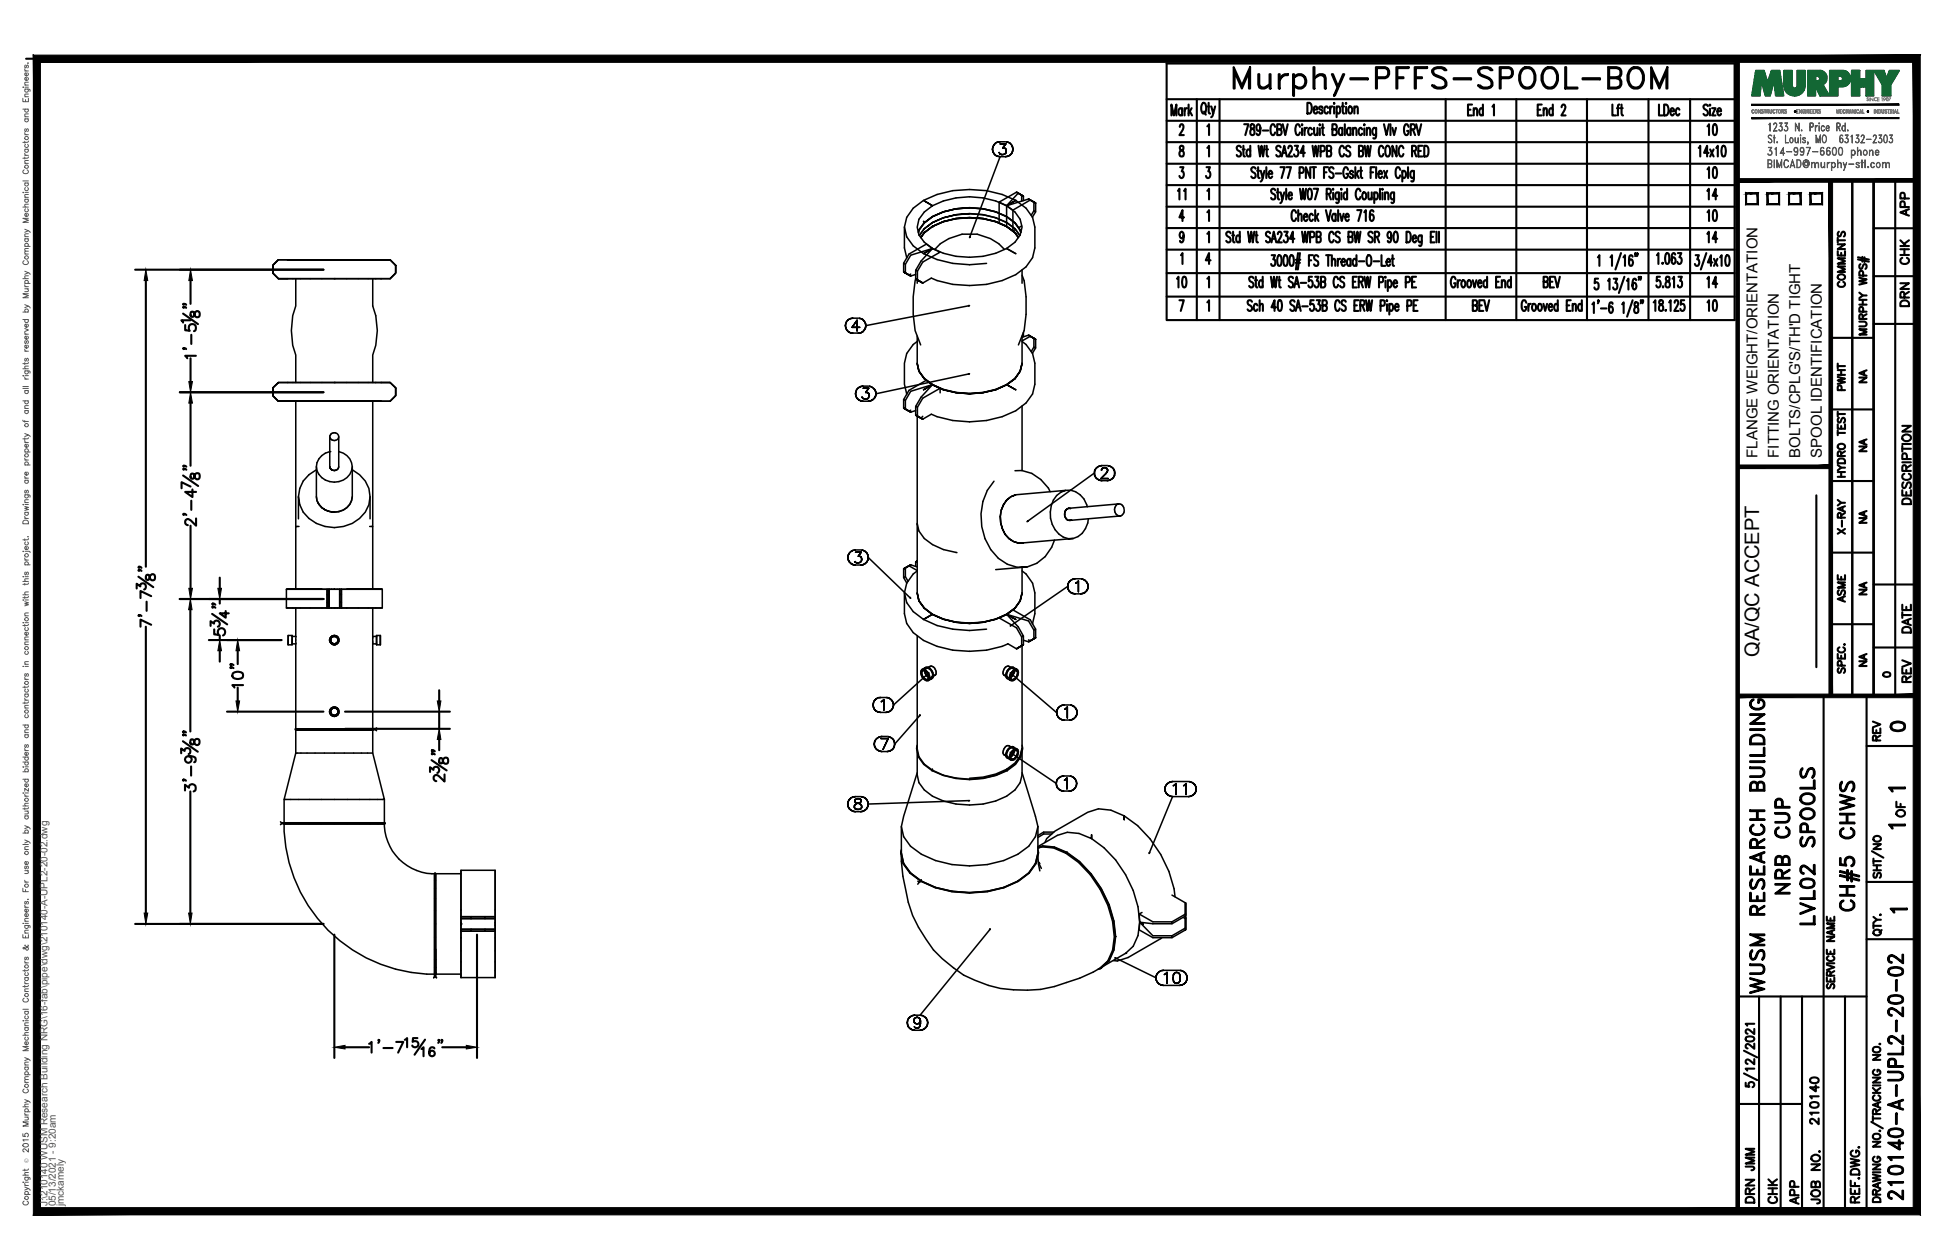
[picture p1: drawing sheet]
<svg xmlns="http://www.w3.org/2000/svg" width="432mm" height="279mm" viewBox="0 0 432 279" stroke-linecap="round" stroke-linejoin="round" font-family="sans-serif">
<defs><g id="words">
<text font-size="10.6" x="272.3" y="22.6">Murphy-PFFS-SPOOL-BOM</text>
<text font-size="7.9" x="413.1" y="203.2" transform="rotate(-90 413.1 203.2)">CH#5 CHWS</text>
<g font-size="6.6">
<text x="397.6" y="199.3" transform="rotate(-90 397.6 199.3)">NRB CUP</text>
<text x="403.2" y="206" transform="rotate(-90 403.2 206)">LVL02 SPOOLS</text>
<text x="391.9" y="221.5" transform="rotate(-90 391.9 221.5)">WUSM RESEARCH BUILDING</text>
<text x="422.6" y="267.1" transform="rotate(-90 422.6 267.1)">210140-A-UPL2-20-02</text>
</g>
<g font-size="5.7">
<text x="377.1" y="45.5">14</text>
<text x="377.1" y="55">14</text>
<text x="377.1" y="64.9">14</text>
</g>
<g font-size="5.3">
<text x="377.1" y="31">10</text>
<text x="377.1" y="40.6">10</text>
<text x="377.1" y="50.1">10</text>
<text x="263.9" y="64.9" transform="rotate(-90 263.9 64.9)">10</text>
<text x="381.4" y="70.2" transform="rotate(-90 381.4 70.2)">10</text>
<text x="417.7" y="163.3">0</text>
<text x="389.8" y="260.7" transform="rotate(-90 389.8 260.7)">JMM</text>
<text x="389.8" y="267.8" transform="rotate(-90 389.8 267.8)">DRN</text>
<text x="399.7" y="268.1" transform="rotate(-90 399.7 268.1)">APP</text>
</g>
<g font-size="4.9">
<text x="424" y="49" transform="rotate(-90 424 49)">APP</text>
<text x="424" y="59.6" transform="rotate(-90 424 59.6)">CHK</text>
<text x="409.9" y="64.9" transform="rotate(-90 409.9 64.9)">COMMENTS</text>
<text x="424" y="69.1" transform="rotate(-90 424 69.1)">DRN</text>
<text x="409.9" y="87.8" transform="rotate(-90 409.9 87.8)">PWHT</text>
<text x="424.4" y="112.9" transform="rotate(-90 424.4 112.9)">DESCRIPTION</text>
<text x="409.9" y="119.6" transform="rotate(-90 409.9 119.6)">X-RAY</text>
<text x="409.9" y="134.8" transform="rotate(-90 409.9 134.8)">ASME</text>
<text x="424.4" y="141.5" transform="rotate(-90 424.4 141.5)">DATE</text>
<text x="424.4" y="152.4" transform="rotate(-90 424.4 152.4)">REV</text>
<text x="417.7" y="165.5" transform="rotate(-90 417.7 165.5)">REV</text>
<text x="423" y="182.4" transform="rotate(-90 423 182.4)">OF</text>
<text x="403.9" y="250.5" transform="rotate(-90 403.9 250.5)">210140</text>
<text x="394.8" y="268.1" transform="rotate(-90 394.8 268.1)">CHK</text>
<text x="404.3" y="268.1" transform="rotate(-90 404.3 268.1)">JOB NO.</text>
</g>
<g font-size="4.4">
<text x="263.5" y="45.5" transform="rotate(-90 263.5 45.5)">11</text>
<text x="414.5" y="86.1" transform="rotate(-90 414.5 86.1)">NA</text>
<text x="414.5" y="101.2" transform="rotate(-90 414.5 101.2)">NA</text>
<text x="414.5" y="117.1" transform="rotate(-90 414.5 117.1)">NA</text>
<text x="414.5" y="133" transform="rotate(-90 414.5 133)">NA</text>
<text x="389.9" y="145.7" transform="rotate(-90 389.9 145.7)">QA/QC ACCEPT</text>
<text x="414.5" y="148.9" transform="rotate(-90 414.5 148.9)">NA</text>
</g>
<text font-size="4" x="416.3" y="151.3">0</text>
<g font-size="3.5">
<text x="417.3" y="176.7">1</text>
<text x="417.3" y="184.9">1</text>
<text x="417.7" y="203.6">1</text>
</g>
<g font-size="3.3">
<text x="389.5" y="101.5" transform="rotate(-90 389.5 101.5)">FLANGE WEIGHT/ORIENTATION</text>
<text x="394.3" y="101.5" transform="rotate(-90 394.3 101.5)">FITTING ORIENTATION</text>
<text x="399.1" y="101.5" transform="rotate(-90 399.1 101.5)">BOLTS/CPLG'S/TH'D TIGHT</text>
<text x="403.8" y="101.5" transform="rotate(-90 403.8 101.5)">SPOOL IDENTIFICATION</text>
</g>
<g font-size="2.2" fill="#545454">
<text x="10.5" y="267.5" transform="rotate(-90 10.5 267.5)">J:\210140 WUSM Research Building NRG\16-fab\pipe\dwg\210140-A-UPL2-20-02.dwg</text>
<text x="12.4" y="267.5" transform="rotate(-90 12.4 267.5)">05/13/2021 - 9:20am</text>
<text x="14.1" y="267.4" transform="rotate(-90 14.1 267.4)">jmckamely</text>
</g>
<text font-size="1.3" fill="#545454" x="6.3" y="257.9" transform="rotate(-90 6.3 257.9)">Ó</text>
</g></defs>
<!-- layer: HP-CWS-PIPE -->
<g fill="none" stroke="#000" stroke-width=".34">
<path d="M220 33.1l.1 .5-.1-.5M220.1 32.6l-.1 .5 .1-.5M220.1 33.6l.2 .5-.2-.5M220.3 32.1l-.2 .5 .2-.5M220.3 34.1l.4 .3-.4-.3M220.7 31.7l-.4 .4 .4-.4M220.7 34.4l.4 .3-.4-.3M221.1 31.5l-.4 .2 .4-.2M221.1 34.7h.6h-.6M221.5 33.8l.2 .3zM221.7 31.4l-.6 .1 .6-.1M221.7 31.9h1.3h-1.3"/>
<path d="M221.7 34.1l.7 .2zM221.7 31.4h1.2M222.3 32.8h.3h-.3M222.6 32.8l.2 .1-.2-.1M222.7 34.1l-.3 .2 .3-.2M222.8 32.9l.2 .1-.2-.1M222.9 34.7h.5h-.5M222.9 34.7h-1.2l-6.7 17.8M223 31.9l-.7 .9 .7-.9M223 33.9l-.3 .2 .3-.2M223 33v.4v-.4M223 33.4v.5z"/>
<path d="M223.4 31.5l-.5-.1 .5 .1M223.4 34.7l.4-.3-.4 .3M223.8 31.7l-.4-.2 .4 .2M223.8 34.4l.4-.3-.4 .3M224.2 32.1l-.4-.4 .4 .4M224.2 34.1l.2-.5-.2 .5M224.4 32.6l-.2-.5 .2 .5M224.4 33.6l.1-.5-.1 .5M224.5 33.1l-.1-.5 .1 .5M61.7 57.6l-1.2 1.2v1.8l1.2 1.2-1.2-1.2v-1.8l1.2-1.2h2zM63.8 57.6h-.1h.1M64.9 57.6h-1.1h1.1"/>
<path d="M66.6 57.6h-1.7h1.7M68.8 57.6h-2.2h2.2M71.4 57.6h-2.6h2.6M74.1 57.6h-2.7h2.7M76.9 57.6h-2.8h2.8M79.4 57.6h-2.5h2.5M81.6 57.6h-2.2h2.2M83.3 57.6h-1.7h1.7M84.4 57.6h-1.1h1.1M84.5 57.6h-.1h.1M86.5 57.6h-2h2M86.5 57.6l1.2 1.2v1.8l-1.2 1.2 1.2-1.2v-1.8z"/>
<path d="M200.3 58.4l.4 .2M200.5 50.4l.5 2.1 1.4 2a18.4 18.4 0 0 0 12.5 4.2l3.8-.3M201 57.2l-.5-2.2v-4.6l.5-2.2 1.4-2a18.2 18.2 0 0 1 12.5-4.2 18.2 18.2 0 0 1 12.5 4.2l1.5 2 .5 2.2v4.6l-.5 2.1-1.5 2.1a18.2 18.2 0 0 1-12.5 4.1l-3.7-.2-3.5-.9-1.3-.5-1.9 1.1-.3-.3M203 59.9v1.9l1.2 .7M203.7 51l-.1 .5M203.8 52.2l1-1.5 1.9-1.4-1.8 1.4-1.1 1.5M204.1 52.6l.8-1-.8 1M204.7 49.1l.3 .2M204.8 49.4l1.9-1.4-1.8 1.4M204.9 51.6l1.8-1.4-1.8 1.4M204.9 49.4l-1.2 1.6-.1 .5M206.7 48l2.4-1-2.4 1"/>
<path d="M206.7 49.3l2.4-1-2.4 1M206.7 50.2l2.4-1.1-2.4 1.1M206.7 45.6l-1.8 1.4a4.4 4.4 0 0 0 0 6.7l1.8 1.4M206.7 55.1l1.7 .8-3.9 2.2-1.1 2-.4-.2 1.2-2zM206.7 55.1l-2 1.1 2-1.1M206.7 45.6l-2-1.2 2 1.2M206.7 48l-1.8 1.4M206.7 55.1a18.3 18.3 0 0 0 16.4 0M206.7 45.6a17.9 17.9 0 0 1 16.4 0M207.2 55.3a10.2 10.2 0 0 1 15.5 0M209.1 47l2.8-.7-2.8 .7M209.1 48.3l2.8-.7-2.8 .7"/>
<path d="M209.1 49.1l2.8-.6-2.8 .6M209.1 47l-2.4 1M209.1 49.2l-2.4 1-1.8 1.4-.8 1.1M211.9 48.5l3-.3-3 .3M214.9 46.1l-3 .2 3-.3 3.1 .3M214.9 47.4l-3 .2 3-.2M214.9 48.2l3 .3-3-.3M214.9 46.1l-3 .2-2.8 .7M214.9 46.1l3 .2 2.9 .7M214.9 47.4l3.1 .2M214.9 47.4a14.7 14.7 0 0 1 10.1 3.3l1 1.5-1-1.5-1.9-1.4-2.4-1M214.9 48.3l-3 .2-2.8 .7"/>
<path d="M214.9 48.3l3 .2 2.8 .7M215 52.5l-.1 .2zM217.9 48.5l2.8 .6-2.8-.6M220.7 49.1l2.4 1.1-2.4-1.1M220.7 47l2.5 1 1.8 1.4M220.7 49.2l2.4 1M221.5 44.8l1.6 .8 2.6-2.8-.4-.2-3.8 2.2v4.7l1.6 .7M223.1 50.2l1.9 1.4-1.9-1.4M223.1 45.6l2.1-1.2-2.1 1.2M223.1 45.6v4.6l1.4 1 .5-.2M223.1 45.6l4.9-1.5 .4 .3-3.9 2.2zM223.1 45.6l1.9 1.4a4.4 4.4 0 0 1 0 6.7l-1.9 1.4"/>
<path d="M223.1 48l1.9 1.4M223.1 55.1l2.1 1.1M223.1 50.2l1.9 1.4 .7 1.1M223.1 50.2h.1M224.5 46.6v4.6M225 49.4l1.1 1.6 .2 .5-.2-.5M225 51.6l.7 1-.7-1M225 49.4l1.2 1.6M225.3 42.6l1.2 .7v1.3M225.7 42.8l-.4-.2 1.2 .7M226.2 51l.1 .5M226.5 43.3l.4 .2-.4-.2"/>
<path d="M226.5 50.1l-.7 .4M226.6 59.8v3M226.9 43.5l-1.2-.7 1.2 .7v1M228 44.1l1.2 .7v1.9M228.4 44.4l-.4-.3 1.2 .7M228.6 47.7l.6-1 .4 .3-.8 1.2M229.2 44.8l.4 .2-.4-.2M229.6 45l-1.2-.6 1.2 .6v2M61.7 61.8h2h-2M65.6 61.8v6a15.7 15.7 0 0 0 0 10.9v6.1M82.6 61.8v6a15.1 15.1 0 0 1 0 10.9v6.1M84.5 61.8h-20.8h22.8"/>
<path d="M187.4 72.2l.1 .5-.1-.5M187.5 71.7l-.1 .5 .1-.5M187.5 72.7l.2 .5-.2-.5M187.7 71.2l-.2 .5 .2-.5M187.7 73.2l.4 .4-.4-.4M188.1 70.9l-.4 .3 .4-.3M188.1 73.6l.4 .2-.4-.2M188.5 70.6l-.4 .3 .4-.3M188.5 73.8l.5 .1-.5-.1M188.9 72.6h1.7h-1.7M189 70.6h-.5h.5M189 73.9h1.2"/>
<path d="M189 70.6h1.2M190 71l-1.1 1.6 1.1-1.6M190 71v2.4v-2.4M190.2 73.9l.6-.1-.6 .1M190.8 70.6h-.6h.6M190.8 73.8l.4-.2-.4 .2M191.2 70.9l-.4-.3 .4 .3M191.2 73.6l.4-.4-.4 .4M191.6 71.2l-.4-.3 .4 .3M191.6 73.2l.2-.5-.2 .5M191.8 71.7l-.2-.5 .2 .5M191.8 72.7l.1-.5-.1 .5"/>
<path d="M191.9 72.2l-.1-.5 .1 .5M200.3 60.3l.4 .2v-1.9l1.2-2 4.8-1.5-1.4-1-3.8 2.2-1.2 2.1v1.9l1.2 .7-1.2-.7 .4 .2M200.7 60.5l1.2 .7-1.2-.7M201.5 61l.4 .2M201.9 60.8l-.4 .2 .4 .2 1.1-.3M203.3 75.7l-.9 .7-1.4 2-.5 2.1v4.7l.5 2.2M203.3 74.5v6l.4 1.8 1.2 1.6a14.5 14.5 0 0 0 10 3.3 14.7 14.7 0 0 0 10.1-3.3l1.1-1.6 .4-1.8M203.3 62v.8M203.4 60.1v2l-.4-.3a29.8 29.8 0 0 0-.2 11.5l1.3 3.2M203.4 62.1l-.4-.3 1.2 .7M203.4 62.1l1.1 .7-1.1-.7M204.2 62.5l.3 .3"/>
<path d="M214.7 67.8h.2zM214.7 67.8l-22.8 4.4M226.6 75.7l.8 .7 1.5 2 .5 2.1v4.7l-.5 2.2-1.5 2a18.5 18.5 0 0 1-12.5 4.1l-3.7-.3-3.5-.8-1.3-.6-1.9 1.1-.3-.2 .3-.4M226.6 74.8l1.4-.5 .4 .3-1.8 1M226.6 61l.4 1.3 .4 3.5v3.9l-.4 3.6-1.3 3.2M226.6 74.5v6M226.9 73.7v1M228 74.3l1.2 .7v1.9M228.4 74.6l-.4-.3 1.2 .7M228.6 78l.6-1.1 .4 .3-.8 1.1M229.2 75l.4 .3-.4-.3M229.6 75.3l-1.2-.7 1.2 .7v1.9"/>
<path d="M60.5 86v1.7l1.2 1.3-1.2-1.3v-1.7l1.2-1.2h22.8h-22.8zM61.7 89h2h-2M63.7 89h.1h-.1M63.8 89h1.1h-1.1M64.9 89h1.7h-1.7M65.6 89v27.7M66.6 89h2.2h-2.2M68.8 89h2.6h-2.6M71.4 89h2.7h-2.7M73.1 96.8v6.9v-.2M73.4 96.2a.96 .96 0 0 1 1.4-.1 .96 .96 0 0 1 0 1.4 .96 .96 0 0 1-1.4-.1l-.1-.1a.73 .73 0 0 1 .1-1.1zM75.1 96.8v6.7l-.1 .4-.6 .4"/>
<path d="M76.9 89h-2.8h2.8M76.9 89h2.5h-2.5M79.4 89h2.2h-2.2M81.6 89h1.7h-1.7M82.6 89v27.7M83.3 89h1.1h-1.1M84.4 89h.1h-.1M84.5 89h2M86.5 84.8h-2h2M86.5 84.8l1.2 1.2v1.7l-1.2 1.3 1.2-1.3v-1.7zM189.6 87.3l.1 .5-.1-.5M189.7 86.8l-.1 .5 .1-.5"/>
<path d="M189.7 87.8l.2 .5-.2-.5M189.9 86.3l-.2 .5 .2-.5M189.9 88.3l.4 .3-.4-.3M190.3 86l-.4 .3 .4-.3M190.3 88.6l.5 .3-.5-.3M190.8 85.7l-.5 .3 .5-.3M190.8 88.9l.5 .1-.5-.1M191.1 88l.2 .4zM191.3 85.6l-.5 .1 .5-.1M191.3 89h1.2M191.3 85.6h1.2M191.3 86.1h1.3h-1.3"/>
<path d="M191.3 88.4l.7 .1zM191.9 87h.3h-.3M192.2 87l.2 .2-.2-.2M192.3 88.4l-.3 .1 .3-.1M192.4 87.2h.2h-.2M192.5 89l.5-.1-.5 .1M192.6 86.1l-.7 .9 .7-.9M192.6 88.2l-.3 .2 .3-.2M192.6 87.2l.1 .4-.1-.4M192.7 87.6l-.1 .6zM193 85.7l-.5-.1 .5 .1M193 88.9l.4-.3-.4 .3"/>
<path d="M193.4 86l-.4-.3 .4 .3M193.4 88.6l.4-.3-.4 .3M193.8 86.3l-.4-.3 .4 .3M193.8 88.3l.3-.5-.3 .5M194.1 86.8l-.3-.5 .3 .5M194.1 87.8l.1-.5-.1 .5M194.2 87.3l-.1-.5 .1 .5M200.3 90.5l.4 .2v-1.9l1.2-2 4.8-1.5-1.4-1-3.8 2.3-1.2 2v1.9l1.2 .7-1.2-.7 .4 .2M200.3 88.6l.4 .2M200.7 90.7l1.2 .7-1.2-.7M201.5 91.2l.4 .2M201.9 91l-.4 .2 .4 .2 1.1-.4"/>
<path d="M203 90.1v2l1.2 .6M203.3 80.6l.4 1.7-.4-1.7M203.3 92.2v23.9M203.4 92.3l-.4-.2 1.2 .6M203.4 90.3v2l-.4-.2M203.4 92.3l1.1 .6-1.1-.6M203.7 82.3l1.2 1.7-1.2-1.7M204.2 92.7l.3 .2M204.7 86.4l2-1.1-2 1.1M204.9 84l1.8 1.3-1.8-1.3M206.7 85.3l2.4 1.1-2.4-1.1M206.7 85.3l1.7 .8-3.9 2.2-1.1 2-.4-.2 1.2-2z"/>
<path d="M208.4 86.1v1M209.1 86.4l2.8 .7-2.8-.7M211.9 87.1l3 .2-3-.2M214.7 82.9h.2zM214.7 82.9l-20.5 4.4M214.9 87.3l3-.2-3 .2M217.9 87.1l2.8-.7-2.8 .7M220.7 86.4l2.4-1.1-2.4 1.1M223.1 85.3l1.9-1.3-1.9 1.3M225 84l1.1-1.7-1.1 1.7M225.2 86.4l-2.1-1.1 2.1 1.1M226.1 82.3l.5-1.7-.5 1.7"/>
<path d="M226.6 90v14.3M66.3 116.7h-.7v14M70.1 103.5v6.6l.2 .9-.2-.9M70.1 104.2a6.7 6.7 0 0 0-3.9 5.9M70.7 111.8l-.4-.8 .4 .8M71.3 112.6l-.6-.8 .6 .8M72.1 113.1l-.8-.5 .8 .5M73.1 100.1a3.3 3.3 0 0 0-3 3.4 3.3 3.3 0 0 0 3 3.3 3.7 3.7 0 0 0 4.8-4.2 3.6 3.6 0 0 0-2.8-2.5M73.1 113.4l-1-.3 1 .3M73.3 103.9l-.2-.2 .2 .2M73.4 104.1l-.1-.2 .1 .2M73.6 104.2l-.2-.1 .2 .1"/>
<path d="M73.9 104.3l-.3-.1 .3 .1M74.1 113.6l-1-.2 1 .2M74.1 104.3h-.2h.2M74.4 104.3h-.3M75.1 103.5l-.1 .4-.6 .4M75.1 113.4l-1 .2M78.1 104.2a6.5 6.5 0 0 1 3.9 5.9 6.5 6.5 0 0 1-3.9 6 8.7 8.7 0 0 1-10.9-2.5l-.8-1.7-.2-1.8v4.9M78.1 110.1a3.6 3.6 0 0 1-3 3.3M78.1 103.5v6.6a3.6 3.6 0 0 1-3 3.3M81.9 116.7h.7v14M82 110.1v4.9M220.3 106.7a12.6 12.6 0 0 0 1 17.1l2 1.3 2.2 .7 2.2-.1-7 .6"/>
<path d="M221.9 113.1l-.2 1.4 .1 1.4-.1-1.4zM221.9 113.1l.5-1.2-.5 1.2M222.2 117.2l-.4-1.3 .4 1.3M222.4 111.9l.8-1-.8 1M222.8 118.5l-.6-1.3 .6 1.3M223.2 110.9l.9-.8-.9 .8M223.6 119.4l-.8-.9 .8 .9M225 104.4a7.7 7.7 0 0 1 7.8 4.6M225.2 109.7l-1.1 .4 1.1-.4 11-1a4.6 4.6 0 0 0-3.4 4.8 5.5 5.5 0 0 0 4 6l1.1-.1-12.2 1h1.2M227.7 115.7l.1-.2zM233.8 119.7a8.3 8.3 0 0 1-6.1 6M236 113.6v.7z"/>
<path d="M236 113.6l.2-.3-.2 .3M236.1 114.6l-.1-.3 .1 .3M236.2 113.3l.1-.3-.1 .3M236.2 108.7a4.5 4.5 0 0 1 4.8 3.7M236.2 114.9l-.1-.3 .1 .3M236.3 113l.3-.2-.3 .2M236.5 115.2l-.3-.3 .3 .3M236.7 115.3l-.2-.1 .2 .1M236.8 112.7l-.2 .1 11.3-1.1a1.38 1.38 0 0 0-.8 1.5 1.38 1.38 0 0 0 1.3 1.2l-11.4 1 .5-.1-.2 .1M236.8 112.7h.3h-.3M237 115.4l-.3-.1 .3 .1M237.3 112.8l-.2-.1 .2 .1"/>
<path d="M241.2 115a4.8 4.8 0 0 1-3.3 4.4M242.6 104.9v.5v-.5M242.6 104.9l-14.8 10.7M242.6 104.4v.5v-.5M242.6 105.4l.3 .5-.3-.5M242.9 103.9l-.3 .5 .3-.5M242.9 105.9l.4 .3-.4-.3M243.3 103.6l-.4 .3 .4-.3M243.3 106.2l.4 .3-.4-.3M243.7 103.3l-.4 .3 .4-.3M243.7 106.5l.5 .1-.5-.1M244 106.1h1.6h-1.6"/>
<path d="M244.2 104.3v-.1v.1M244.2 104.2l.1-.2-.1 .2M244.2 103.2l-.5 .1 .5-.1M244.2 106.6h1.2M244.2 103.2h1.2M244.3 104l.1-.2-.1 .2M244.4 103.8l.2-.1-.2 .1M244.6 103.7h.5h-.5M245.1 103.7l.2 .1-.2-.1M245.2 105l-1.2 1.1 1.2-1.1M245.3 103.8l.1 .2-.1-.2M245.4 104.6l-.2 .4 .2-.4"/>
<path d="M245.4 104l.1 .2-.1-.2M245.4 106.6l.5-.1-.5 .1M245.5 104.4l-.1 .2 .1-.2M245.5 104.2v.2v-.2M245.9 103.3l-.5-.1 .5 .1M245.9 106.5l.5-.3-.5 .3M246.4 103.6l-.5-.3 .5 .3M246.4 106.2l.4-.3-.4 .3M246.8 103.9l-.4-.3 .4 .3M246.8 105.9l.2-.5-.2 .5M247 104.4l-.2-.5 .2 .5M247 105.4l.1-.5-.1 .5"/>
<path d="M247.1 104.9l-.1-.5 .1 .5M247.9 111.7a1.4 1.4 0 0 1 1.3 1.2 1.4 1.4 0 0 1-.8 1.5M63.5 130.7h.3h-.3v4.1h9h-9M64.9 130.7h-1.1h1.1M65.6 134.8v6.3h-.8M66.6 130.7h-1.7h1.7M68.8 130.7h-2.2h2.2M71.4 130.7h-2.6h2.6M71.4 130.7h1.1M72.5 133.6h.4v1.2h-.4zM72.5 133.6v-1.7h.4v1.7M72.5 131.9v-1.2h.4v1.2"/>
<path d="M73.5 130.7h-.6v4.1v-4.1h-.4v4.1h2.8M73.5 130.7h-.6v4.1h.6M73.5 130.7h3.4M74.1 130.7h1.2v4.1h.4M75.3 130.7h.4v1.2h-.4zM75.3 131.9v1.7h.4v-1.7M75.3 133.6v1.2h.4v-1.2M75.7 130.7v4.1M76.9 134.8h7.8M79.4 130.7h-2.5h2.5M81.6 130.7h-2.2h2.2M82.6 134.8v26.8h.7l.2-.2"/>
<path d="M83.3 130.7h-1.7h1.7M84.4 130.7h-1.1h1.1M84.7 130.7h-.3h.3v4.1h-9M187.9 123.6l.1 .5-.1-.5M188 123.1l-.1 .5 .1-.5M188 124.1l.3 .5-.3-.5M188.3 122.6l-.3 .5 .3-.5M188.3 124.6l.3 .4-.3-.4M188.6 122.3l-.3 .3 .3-.3M188.6 125l.5 .2-.5-.2M189.1 122l-.5 .3 .5-.3M189.1 125.2l.5 .1-.5-.1"/>
<path d="M189.4 124.4l.2 .3zM189.6 121.9l-.5 .1 .5-.1M189.6 125.3h1.2M189.6 121.9h1.2M189.6 122.5h1.3h-1.3M189.6 124.7l.7 .1zM190.2 123.3h.4h-.4M190.6 123.3l.2 .2-.2-.2M190.7 124.7l-.4 .1 .4-.1M190.8 123.5l.1 .1-.1-.1M190.8 125.3l.5-.1-.5 .1M190.9 122.5l-.7 .8 .7-.8"/>
<path d="M190.9 124.5l-.2 .2 .2-.2M190.9 123.6l.1 .3-.1-.3M191 123.9l-.1 .6zM191.3 122l-.5-.1 .5 .1M191.3 125.2l.5-.2-.5 .2M191.8 122.3l-.5-.3 .5 .3M191.8 125l.3-.4-.3 .4M192.1 122.6l-.3-.3 .3 .3M192.1 124.6l.3-.5-.3 .5M192.4 123.1l-.3-.5 .3 .5M192.4 124.1l.1-.5-.1 .5M192.5 123.6l-.1-.5 .1 .5"/>
<path d="M192.5 123.6l9.2 8.9M200.3 126.1v2l.7 1.2M200.5 131.5l.5 2.1 1.4 2a17.9 17.9 0 0 0 12.5 4.2l3.8-.3M200.7 125.9l1.2-.6-1.2 .6M200.7 127.9l.6 1M201.5 125.5l-1.2 .6 .4-.2M201.5 125.5l-1.2 .6 .4-.2v2l-.4 .2M201.5 125.5l.4-.2 1.4 .4M201.7 132.5l.2 .2zM201.9 125.3l-.4 .2 1.8 1M203 124.6l.3-.2-.3 .2 .3-.2-.3 .2v1M203.3 131.5l.4 1.8-.4-1.8"/>
<path d="M203.3 126.6l-.9 .7-1.4 2-.5 2.2v4.6l.5 2.1 1.4 2.1a18.2 18.2 0 0 0 12.5 4.1l3.8-.2 3.5-.9 1.2-.5M203.7 133.3l1.2 1.6-1.2-1.6M204.9 134.9l1.8 1.4-1.8-1.4M206.7 136.3l2.4 1-2.4-1M206.7 136.2l-2 1.2 2-1.2M206.7 136.2a18.3 18.3 0 0 0 16.4 0M209.1 137.3l2.8 .7-2.8-.7M211.9 138l3 .2-3-.2M212.1 122.5a13.2 13.2 0 0 1-7.2-3.1l-1.2-1.6-.4-1.7v15.4l.4 1.7 1.2 1.6 1.8 1.4M214.9 138.2l3-.2-3 .2M217.9 138l2.8-.7-2.8 .7M220.7 137.3l2.4-1-2.4 1"/>
<path d="M223.1 136.3l1.9-1.4-1.9 1.4M223.1 136.2l2.1 1.2-2.1-1.2M223.1 136.2l1.4-1 3.9 2.2 1.2 2.1-.4 .2-1.2-2zM224.6 120.1l-1-.7 1 .7M225 134.9l1.1-1.6-1.1 1.6M225.7 120.4l-1.1-.3 1.1 .3M226.1 133.3l.5-1.8-.5 1.8M226.6 125.8v5.7l-.5 1.7-1.1 1.6-1.9 1.4M226.6 126.6l.8 .7 1.5 2 .5 2.2v4.6l-.5 2.1M228.9 138.2l-.1 .1M229.2 139.7v1.9l-1.2 .7M229.6 139.5v1.9l-1.2 .7 1.2-.7"/>
<path d="M236.7 130v.5v-.5M236.7 130l-12.8 8.8 .2-.1M236.7 129.5v.5v-.5M236.7 130.5l.3 .5-.3-.5M237 129.1l-.3 .4 .3-.4M237 131l.3 .4-.3-.4M237.3 128.7l-.3 .4 .3-.4M237.3 131.4l.5 .2-.5-.2M237.8 128.4l-.5 .3 .5-.3M237.8 131.6l.5 .1-.5-.1M238.3 128.3l-.5 .1 .5-.1M238.3 131.7h1.2"/>
<path d="M238.3 128.3h1.2M238.4 129.3l.3-.1-.3 .1M238.7 129.2l.3-.4-.3 .4M239 128.8v2.4v-2.4M239.5 131.7l.5-.1-.5 .1M240 128.4l-.5-.1 .5 .1M240 131.6l.5-.2-.5 .2M240.5 128.7l-.5-.3 .5 .3M240.5 131.4l.4-.4-.4 .4M240.9 129.1l-.4-.4 .4 .4M240.9 131l.2-.5-.2 .5M241.1 129.5l-.2-.4 .2 .4"/>
<path d="M241.1 130.5l.1-.5-.1 .5M241.2 130l-.1-.5 .1 .5M63.9 140.9v2.1M63.9 142.9v-2h.9v2.1M64.8 140.9v2.1l-.9-.1M64.8 142.8h.8v18.8M65.6 141.2v1.5M73.1 157.6v.5M73.1 141.7v.5M73.1 158.1a1.03 1.03 0 0 0 1 .8 1.03 1.03 0 0 0 1-.8M73.1 142.2a1.03 1.03 0 0 0 1 .8 1.03 1.03 0 0 0 1-.8M73.3 158v-.4l.1 .6"/>
<path d="M73.3 142.1v-.4l.1 .7M73.3 158l.1 .2M73.3 142.1l.1 .3M73.4 157.4l-.1 .2 .1-.2M73.4 158.2l.3 .3M73.4 141.5l-.1 .2 .1-.2M73.4 142.4l.3 .2M73.4 157.4l-.1 .6M73.4 141.5l-.1 .6M73.5 157.2l-.1 .2 .1-.2M73.5 141.3l-.1 .2 .1-.2M73.5 157.2l-.1 .2"/>
<path d="M73.5 141.3l-.1 .2M73.7 157.1l-.2 .1 .2-.1M73.7 141.2l-.2 .1 .2-.1M73.7 157.1l-.2 .1M73.7 158.5l.2 .1M73.7 141.2l-.2 .1M73.7 142.6l.2 .1M73.9 157l-.2 .1 .2-.1M73.9 158.6h.4M73.9 141.1l-.2 .1 .2-.1M73.9 142.7h.4M73.9 157l-.2 .1"/>
<path d="M73.9 157a.82 .82 0 0 1 1 .6M73.9 141.1a.82 .82 0 0 1 1 .6M73.9 141.1l-.2 .1M74.1 157h-.2h.2M74.1 141.1h-.2h.2M74.9 157.6v.4zM74.9 141.7v.4zM74.9 157.6l-.1 .6-.5 .4M74.9 141.7l-.1 .7-.5 .3M75 157.3l.1 .8M75 141.4l.1 .8M75 157.3a1.05 1.05 0 0 0-1-.5 1.05 1.05 0 0 0-.9 .8"/>
<path d="M75 141.4a1.05 1.05 0 0 0-1-.5 1.05 1.05 0 0 0-.9 .8M82.6 142.8h.9M82.6 141.1h.9M83.5 140.9v2.1l.8-.1M84.3 142.9v-2h-.8v2.1M84.3 140.9v2.1M193.5 156.3l.1 .5-.1-.5M193.6 155.8l-.1 .5 .1-.5M193.6 156.8l.2 .5-.2-.5M193.8 155.3l-.2 .5 .2-.5M193.8 157.3l.4 .4-.4-.4M194.2 155l-.4 .3 .4-.3"/>
<path d="M194.2 157.7l.5 .2-.5-.2M194.7 154.7l-.5 .3 .5-.3M194.7 157.9l.5 .1-.5-.1M195.2 154.7h-.5h.5M195.2 158h1.2M195.2 154.7h1.2M195.4 155.6l.2-.1-.2 .1M195.6 155.5l.3-.4-.3 .4M195.9 155.1v2.4v-2.4M196.4 158l.5-.1-.5 .1M196.9 154.7h-.5h.5M196.9 157.9l.4-.2-.4 .2"/>
<path d="M197.3 155l-.4-.3 .4 .3M197.3 157.7l.4-.4-.4 .4M197.7 155.3l-.4-.3 .4 .3M197.7 157.3l.3-.5-.3 .5M198 155.8l-.3-.5 .3 .5M198 156.8l.1-.5-.1 .5M198.1 156.3l-.1-.5 .1 .5M203.3 141v24.8M203.8 158.7l.2-.2zM203.9 158.7l-5.6 6.3M204.4 148.4l.7 .1 .7 .8M204.4 148.8l-.1 .4 .1 .6"/>
<path d="M204.4 149.8l.5 .7 .6 .2M204.7 148.7l-.3 .1M204.7 148.7h.4l.4 .4 .4 .8M204.9 148.7l.3 .9 .7 .7M205 148.2l.2-.2-.8 .4a1.62 1.62 0 0 0 1.4 2.5M205.1 148.8l.2 .7 .6 .6M205.2 148l.7 .1M205.3 148.2a1.29 1.29 0 0 1 1.2 2M205.8 149.3l.1-.1zM205.8 149.3l-7.7 7M205.8 149.3l.1 .3a1.05 1.05 0 0 1-.1 1.3M205.9 149.9v.5"/>
<path d="M205.9 150.4l-.4 .3M205.9 149.9v.2M205.9 150.1v.3M205.9 148.1l.2-.3-1.6 .9h.2M205.9 148.1a1.71 1.71 0 0 1 .7 2.3M206.1 147.8a1.25 1.25 0 0 1 1.2 .6 1.25 1.25 0 0 1 0 1.3M206.4 150.5l.2-.1-.8 .5M207 149.8l.3-.1-1.8 1M222.5 149.7l.4 .1M223.2 150.4l.2 .1M223.7 147.8l.2 .3M223.9 148.1a1.63 1.63 0 0 0-.7 2.3l.9 .5-.3-.6 .2-1"/>
<path d="M223.9 149.2l.2 .2zM224.1 149.3l10.1 8.7M224.5 148.2a1.28 1.28 0 0 0-1.1 2M224.6 148l.9 .4-.7 .1-.7 .8M224.6 148l-.7 .1M224.6 148l.2 .2M224.7 148.8l-.2 .7-.5 .6M224.9 148.7l-.5 1.2-.4 .4M225.2 148.7h.1l-1.6-.9a1.29 1.29 0 0 0-1.2 1.9l1.7 1-.2-.3 .2-1.1M225.2 148.7a.93 .93 0 0 1 0 1.6l-.2 .2a.59 .59 0 0 1-.8 .2 .59 .59 0 0 1-.2-.8l.2-.6M225.2 148.7h-.4l-.6 .6M225.5 148.4a1.63 1.63 0 0 1-1.4 2.5"/>
<path d="M226.5 141.3l.4-.3-1.2-2-2.6-2.8-1.6 .8 3.8 2.2 1.2 2.1v1.9l-1.2 .7 .4-.3-.4 .3-1.9-1.2M226.5 143.2l.4-.3-.4 .3M226.5 143.2l-1.2 .7M226.6 143.2v22.6l-.5 1.8-1.1 1.6a15 15 0 0 1-10.1 3.4M226.9 141v1.9l-1.2 .7 1.2-.7M228 141.9l.4 .2-.4 .2-1.1-.3M229.2 141.6l-1.2 .7 .4-.2M229.2 141.6l.4-.2-.4 .2M234.2 158l.1 .5-.1-.5M234.3 157.5l-.1 .5 .1-.5M234.3 158.5l.3 .5-.3-.5M234.6 157l-.3 .5 .3-.5"/>
<path d="M234.6 159l.3 .3-.3-.3M234.9 156.7l-.3 .3 .3-.3M234.9 159.3l.5 .3-.5-.3M235.4 156.4l-.5 .3 .5-.3M235.4 159.6l.5 .1-.5-.1M235.9 156.3l-.5 .1 .5-.1M235.9 159.7h1.2M235.9 156.3h1.2M236 157.3l.2-.2-.2 .2M236.2 157.1l.4-.3-.4 .3M236.6 156.8v2.4v-2.4M237.1 159.7l.5-.1-.5 .1"/>
<path d="M237.6 156.4l-.5-.1 .5 .1M237.6 159.6l.5-.3-.5 .3M238.1 156.7l-.5-.3 .5 .3M238.1 159.3l.3-.3-.3 .3M238.4 157l-.3-.3 .3 .3M238.4 159l.3-.5-.3 .5M238.7 157.5l-.3-.5 .3 .5M238.7 158.5v-.5v.5M238.7 158v-.5v.5M63 177.3v5.1h-.6l-.2-.2M65.5 161.8h.3h-.3v-.2h17.2v.2h-.2h.2M65.5 161.6h17.2"/>
<path d="M65.6 167h17l2.6 10.3h-22.2zM65.6 161.8v5.2M66.6 161.8h-.8h.8M68 161.8h-1.4h1.4M69.8 161.8h-1.8h1.8M71.9 161.8h-2.1h2.1M74.1 161.8h-2.2h2.2M76.4 161.8h-2.3h2.3M78.4 161.8h-2h2M80.2 161.8h-1.8h1.8M81.6 161.8h-1.4h1.4M82.5 161.8h-.9h.9"/>
<path d="M83.5 162l-.2-.2h-.7v5.2M85.2 177.3v5.1M187.9 178.3l.1 .5-.1-.5M188 177.8l-.1 .5 .1-.5M188 178.8l.2 .5-.2-.5M188.2 177.3l-.2 .5 .2-.5M188.2 179.3l.4 .3-.4-.3M188.6 176.9l-.4 .4 .4-.4M188.6 179.6l.5 .3-.5-.3M189.1 176.7l-.5 .2 .5-.2M189.1 179.9l.5 .1-.5-.1M189.4 179.1v-.4v.4"/>
<path d="M189.4 178.7l.1-.2-.1 .2M189.5 179.3l-.1-.2 .1 .2M189.5 177.4v.3v-.3M189.5 177.7l.1 .2-.1-.2M189.5 178.5l.2-.2-.2 .2M189.6 176.6l-.5 .1 .5-.1M189.6 177.2l-.1 .2 .1-.2M189.6 179.4l-.1-.1 .1 .1M189.6 177.9l.3 .1-.3-.1M189.6 180h1.2M189.6 176.6h1.2M189.7 178.3l.4-.2-.4 .2"/>
<path d="M189.9 178l.4 .1-.4-.1M189.9 177.1l-.3 .1 .3-.1M189.9 179.5l-.3-.1 .3 .1M190.1 178.1l.4-.1-.4 .1M190.3 178.1l.4 .2-.4-.2M190.4 179.5h-.5h.5M190.4 177.1h-.5h.5M190.5 178l.2-.1-.2 .1M190.7 178.3l.2 .2-.2-.2M190.7 179.4l-.3 .1 .3-.1M190.7 177.2l-.3-.1 .3 .1M190.7 177.9l.2-.2-.2 .2"/>
<path d="M190.8 180l.5-.1-.5 .1M190.9 179.3l-.2 .1 .2-.1M190.9 177.4l-.2-.2 .2 .2M190.9 178.5l.1 .2-.1-.2M190.9 177.7v-.3v.3M191 179.1l-.1 .2 .1-.2M191 178.7v.4v-.4M191.3 176.7l-.5-.1 .5 .1M191.3 179.9l.5-.3-.5 .3M191.8 176.9l-.5-.2 .5 .2M191.8 179.6l.3-.3-.3 .3M192.1 177.3l-.3-.4 .3 .4"/>
<path d="M192.1 179.3l.2-.5-.2 .5M192.3 177.8l-.2-.5 .2 .5M192.3 178.8l.1-.5-.1 .5M193.8 165l.1 .5-.1-.5M193.9 164.5l-.1 .5 .1-.5M193.9 165.5l.2 .5-.2-.5M194.1 164l-.2 .5 .2-.5M194.1 166l.4 .3-.4-.3M194.5 163.6l-.4 .4 .4-.4M194.5 166.3l.5 .3-.5-.3M195 163.4l-.5 .2 .5-.2M195 166.6l.5 .1-.5-.1"/>
<path d="M195.3 163.8h1.6h-1.6M195.5 163.3l-.5 .1 .5-.1M195.5 166.7h1.2M195.5 163.3h1.2M196.7 166.7l.5-.1-.5 .1M196.9 163.8l-1.2 2.4 1.2-2.4M197.2 163.4l-.5-.1 .5 .1M197.2 166.6l.4-.3-.4 .3M197.6 163.6l-.4-.2 .4 .2M197.6 166.3l.4-.3-.4 .3M198 164l-.4-.4 .4 .4M198 166l.2-.5-.2 .5"/>
<path d="M198.2 164.5l-.2-.5 .2 .5M198.2 165.5l.1-.5-.1 .5M198.3 165l-.1-.5 .1 .5M203.3 171.4l-3 9.6-.5 2.3 .5 2.2 1.5 2.1a19.4 19.4 0 0 0 13.1 4.4 19.4 19.4 0 0 0 13.1-4.4l1.5-2.1 .6-2.2M203.3 165.3l-.1 .8 .1-.6M203.3 166.4v-.3l.4 1.7 1.2 1.6 1.8 1.4M203.3 166.7v5.1l.4 1.8 1.2 1.6a14.5 14.5 0 0 0 10 3.3 14.7 14.7 0 0 0 10.1-3.3l1.1-1.6 .5-1.8v-5.1M206.6 170.7l.1-.1-.1 .1M206.7 170.8l-.1 .1 .1-.1M206.7 170.8a17.9 17.9 0 0 0 16.4 0M214.7 177.5h.2l-22.5 .8-.1-.5 .1 .5M222.5 167.4h.2"/>
<path d="M223.1 170.8l.2 .1-.2-.1M223.2 168l.2 .1M223.3 170.7l-.2-.1 .2 .1M223.7 165.4l.2 .3M223.9 165.7a1.97 1.97 0 0 0-.8 2.2l1 .6-.3-.6 .3-1M223.9 166.8l.2 .2zM224.1 166.9l10 6.8M224.5 165.8a1.32 1.32 0 0 0-1.1 2M224.6 165.6l.9 .5-.7 .1-.7 .7M224.6 165.6l-.7 .1M224.6 165.6l.2 .2M224.7 166.4l-.2 .8-.5 .6"/>
<path d="M224.9 166.3l-.3 .9-.6 .8M225.2 166.3l.1 .1-1.6-1a1.32 1.32 0 0 0-1.2 2l1.7 .9-.2-.3 .2-1M225.2 166.3a.95 .95 0 0 1 0 1.6 .62 .62 0 0 1-.8 .5 .62 .62 0 0 1-.4-.9l.2-.5M225.2 166.3l-.6 .2-.4 .5M225.5 166.1a1.66 1.66 0 0 1-1.2 2.5l-.2-.1M226.5 166l.1 .4M226.6 165.3l.1 .5a5.7 5.7 0 0 1-3.4 5.1 18.4 18.4 0 0 1-16.7 0l-1.8-1.4-1.2-1.7-.4-1.7M226.6 166.1l-.5 1.7-1.1 1.6-1.9 1.4M226.6 171.4l2.9 9.6 .6 2.3M234.1 173.7l.1 .6-.1-.6M234.2 173.2l-.1 .5 .1-.5M234.2 174.3l.2 .4-.2-.4"/>
<path d="M234.4 172.7l-.2 .5 .2-.5M234.4 174.7l.4 .4-.4-.4M234.8 172.4l-.4 .3 .4-.3M234.8 175.1l.5 .2-.5-.2M235.3 172.2l-.5 .2 .5-.2M235.3 175.3l.5 .1-.5-.1M235.8 172.1l-.5 .1 .5-.1M235.8 175.4h1.2M235.8 172.1h1.2M236 173l.2-.1-.2 .1M236.2 172.9l.3-.4-.3 .4M236.5 172.5v2.4v-2.4"/>
<path d="M237 175.4l.5-.1-.5 .1M237.5 172.2l-.5-.1 .5 .1M237.5 175.3l.5-.2-.5 .2M238 172.4l-.5-.2 .5 .2M238 175.1l.3-.4-.3 .4M238.3 172.7l-.3-.3 .3 .3M238.3 174.7l.3-.4-.3 .4M238.6 173.2l-.3-.5 .3 .5M238.6 174.3l.1-.6-.1 .6M238.7 173.7l-.1-.5 .1 .5M258.2 175l.1 .5-.1-.5M258.3 174.4l-.1 .6 .1-.6"/>
<path d="M258.3 175.5l.3 .5-.3-.5M258.6 174l-.3 .4 .3-.4M258.6 176l.3 .3-.3-.3M258.9 173.6l-.3 .4 .3-.4M258.9 176.3l.5 .3-.5-.3M259.4 173.4l-.5 .2 .5-.2M259.4 176.6h.5h-.5M259.9 173.3l-.5 .1 .5-.1M259.9 173.3h3.6M260.1 174.2l.2-.1-.2 .1M260.3 174.1l.4-.3-.4 .3M260.7 173.8v2.4v-2.4"/>
<path d="M262.4 174.2l.2-.1-.2 .1M262.6 174.1l.3-.3-.3 .3M262.9 173.8v2.4v-2.4M263.5 176.6h.5h-.5M263.5 176.6h-3.6l-5.1 12.5M264 173.4l-.5-.1 .5 .1M264 176.6l.4-.3-.4 .3M264.4 173.6l-.4-.2 .4 .2M264.4 176.3l.4-.3-.4 .3M264.8 174l-.4-.4 .4 .4M264.8 176l.3-.5-.3 .5M265.1 174.4l-.3-.4 .3 .4"/>
<path d="M265.1 175.5l.1-.5-.1 .5M265.2 175l-.1-.6 .1 .6M62.2 182.9l.2-.2h.6a33.2 33.2 0 0 0 33.3 33.3v.6l-.2 .2M62.9 182.4h22.4v.3h-.4h.4M63.3 182.7h1.1h-1.1M64.4 182.7h1.8h-1.8M66.2 182.7h2.3h-2.3M68.5 182.7h2.7h-2.7M71.2 182.7h2.9h-2.9M74.1 182.7h2.9h-2.9M77 182.7h2.7h-2.7M79.7 182.7h2.3h-2.3"/>
<path d="M82 182.7h1.8h-1.8M83.8 182.7h1.1h-1.1M85.2 182.7a11.1 11.1 0 0 0 11.1 11M85.3 182.4h-22.4v.3h.4h-.4M96.3 193.7h.2v22.4h-.2zM96.5 193.7h5.7M102.2 193v8.8M109.8 193v10.3M199.8 188.4l-.1 .8 .5 2.3 1.5 2.1a19.3 19.3 0 0 0 13.2 4.4 19.1 19.1 0 0 0 13.2-4.4l1.5-2.1 .6-2.3-.1-.8M199.8 188.6l-.1 .6M199.8 189.6v-.4l.5 2.3M199.8 183.3v5.7"/>
<path d="M199.8 189.1l.5 2.4M200.3 191.5l1.5 2.1 2.4 1.8M204.2 195.2h.1M204.2 195.4h.1M204.2 195.4l3.2 1.4 3.6 .8 3.9 .3M204.2 195.2l-.5 .3-.3-.1M204.2 195.4l-.5 .3-.3 .4M222.5 196.8l-3.7 .8-3.9 .3M225.6 195.4l-3.1 1.4M225.7 195.2h.1M228 193.6l-2.4 1.8M229.5 191.5l-1.5 2.1"/>
<path d="M230 189.1l-.5 2.4M230.1 189.8l.4 3.3M230.1 188.1l.9-.3 2.5 .2 2.8 1.2M230.1 187.7l4.3-2.5 2.2-.6 2.6 .2 2.8 1.2v-.9v.9a23.8 23.8 0 0 1 10.6 18.5l-.3 3-1.1 2.3-1.7 1.6-4.9 2.8M230.1 189.6v-.4l-.6 2.3M230.1 187.9l1-.3 2.6 .2 2.8 1.2M230.1 188l1.1-.3 2.6 .2 2.7 1.2M230.1 183.3v5.7M230.2 191l.6 1.6M230.2 191.2l.3 .3-.3-.2M231.3 184.5v.4l-1.2 .8M231.3 184.9h1.8"/>
<path d="M231.6 186.8l.4-.8 1.8-1.7 7.3-4.2 2.4-.7 2.7 .2a20.4 20.4 0 0 1 11.1 9.9l1.8 3.7 1.2 3.9 .2 1.8M233.6 184.5h-2.3l-1.2 .8M236.3 189.1h.1M236.3 189.2a23.7 23.7 0 0 1 10.7 18.6l-.4 2.9-1 2.4a18.7 18.7 0 0 1-9.2 4.8 26.4 26.4 0 0 1-29.5-7.3 29.1 29.1 0 0 1-6.1-13.3l-.7-3-.3-4.5M236.3 189.1v.1M236.5 189v.1v-.1a23.9 23.9 0 0 1 10.8 18.7l-.4 3-1 2.4-1.8 1.6M236.5 189.1a23.5 23.5 0 0 1 10.7 18.5l-.4 3-1 2.4-1.7 1.5 .3-.1M236.5 189v.1M249.2 181.8v-.9v.9M254.7 189.1v.2zM259.8 198.5l3 1.7M96.5 216v.6l.3 .2"/>
<path d="M96.5 212.8v1.8zM96.5 214.5v1.2zM96.5 215.6v.5zM96.5 216h.1M102.2 216h-5.7v-22.3v22.4M102.2 208v8.8M102.2 205.2v1.3h2.2M102.2 201.8v-8.8h7.6v10.3M102.2 206.1h2.2v.4h-2.2zM102.2 203.3h2.2v.4h-2.2zM102.2 201.8v1.5M102.2 203.7h7.6v2.4h-7.6z"/>
<path d="M102.2 206.5v10.3M102.2 216.8h7.6M104.4 203.3h-2.2v1.3M104.4 206.1h3.1v.4h-3.1M104.4 203.3h3.1v.4h-3.1M104.4 206.5h5.4M104.4 203.3h5.4M107.5 206.1h2.3v.4h-2.3M107.5 203.3h2.3v.4h-2.3M109.8 206.5v10.3M109.8 203.3v3.2M219.4 206.1l.1-.1z"/>
<path d="M219.4 206.1l-15.5 19h-1.1M243.5 214.8l.6-.1-.7 .3M247.1 207.8h.1M247.1 212.4l.2 .1zM247.2 207.6h.1M247.3 212.5l8.9 4.3M253.1 202.3l-.6 .4 3.1 1.7h4.2v.4h-4.2l-3-.3-.1-1.8M253.4 204.9l-.8-.4 .8 .4M256.2 216.8l.1 .6-.1-.6M256.3 216.3l-.1 .5 .1-.5M256.3 217.4l.3 .4-.3-.4M256.6 215.8l-.3 .5 .3-.5"/>
<path d="M256.6 217.8l.3 .4-.3-.4M256.9 215.5l-.3 .3 .3-.3M256.9 218.2l.5 .2-.5-.2M257.4 215.3l-.5 .2 .5-.2M257.4 218.4l.5 .1-.5-.1M257.5 207.9l-7.5 4.4-2.3 .8-.9-.1M257.9 215.2l-.5 .1 .5-.1M257.9 218.5h3.6M257.9 215.2h3.6M258.1 216.1l.2-.1-.2 .1M258.3 216l.4-.4-.4 .4M258.7 215.6v2.4v-2.4"/>
<path d="M260 216.6v.4v-.4M260 217l.1 .6-.1-.6M260.1 216.1l-.1 .5 .1-.5M260.1 217.6l.3 .3-.3-.3M260.4 215.8l-.3 .3 .3-.3M260.4 217.9l.3 .1-.3-.1M260.7 215.6l-.3 .2 .3-.2M260.7 218h.2h-.2M260.9 215.6h-.2h.2M260.9 218l.4-.1-.4 .1M261.3 215.8l-.4-.2 .4 .2M261.3 217.9l.2-.3-.2 .3"/>
<path d="M261.5 218.5l.5-.1-.5 .1M261.5 216.1l-.2-.3 .2 .3M261.5 217.6l.1-.6-.1 .6M261.5 216.1l.1 .9zM262 215.3l-.5-.1 .5 .1M262 218.4l.5-.2-.5 .2M262.4 203.5l.4 .2M262.5 215.5l-.5-.2 .5 .2M262.5 218.2l.3-.4-.3 .4M262.7 203.2l.1 .1M262.8 203.7v2.5l-3 1.7h-4.2l-3.1-1.7 .1-1.7 3 3h4.2v.4M262.8 203.3v2.5l-3 1.7"/>
<path d="M262.8 200.2v2.5l-3 1.7M262.8 200.2v2.9l-3 1.7M262.8 203.3v2.9zM262.8 200.2v2.9zM262.8 202.7v.4M262.8 203.3v.4M262.8 205.8v.4M262.8 215.8l-.3-.3 .3 .3M262.8 217.8l.2-.4-.2 .4M263 216.3l-.2-.5 .2 .5M263 217.4l.1-.6-.1 .6M263.1 216.8l-.1-.5 .1 .5"/>
<path d="M201.1 226.8l.1 .5-.1-.5M201.2 226.3l-.1 .5 .1-.5M201.2 227.3l.2 .5-.2-.5M201.4 225.8l-.2 .5 .2-.5M201.4 227.8l.4 .3-.4-.3M201.8 225.5l-.4 .3 .4-.3M201.8 228.1l.5 .3-.5-.3M202.3 225.2l-.5 .3 .5-.3M202.3 228.4l.5 .1-.5-.1M202.6 226.4v-.1v.1M202.6 226.3l.1-.4-.1 .4M202.7 226.7l-.1-.3 .1 .3"/>
<path d="M202.7 225.9l.2-.2-.2 .2M202.8 225.1l-.5 .1 .5-.1M202.8 228.5h1.1M202.8 227.9l-.1-.2 .1 .2M202.9 226.9l-.2-.2 .2 .2M202.9 225.7l.3-.1-.3 .1M203.1 228l-.3-.1 .3 .1M203.2 227.1l-.3-.2 .3 .2M203.2 225.6h.2h-.2M203.4 228h-.3h.3M203.4 227.1h-.2h.2M203.4 225.6l.3 .1-.3-.1"/>
<path d="M203.7 226.9l-.3 .2 .3-.2M203.7 227.9l-.3 .1 .3-.1M203.7 225.7l.2 .2-.2-.2M203.9 226.7l-.2 .2 .2-.2M203.9 227.5l-.2 .4 .2-.4M203.9 225.9l.1 .5-.1 .3 .1-.3zM203.9 228.5l.6-.1-.6 .1M204 226.9l-.1 .6 .1-.6M204 226.4v.5v-.5M204.5 225.2l-.6-.1 .6 .1M204.5 228.4l.4-.3-.4 .3M204.9 225.5l-.4-.3 .4 .3"/>
<path d="M204.9 228.1l.4-.3-.4 .3M205.3 225.8l-.4-.3 .4 .3M205.3 227.8l.3-.5-.3 .5M205.6 226.3l-.3-.5 .3 .5M205.6 227.3v-.5v.5M205.6 226.8v-.5v.5"/>
</g>
<g fill="#000">
<circle cx="206.7" cy="50.2" r=".17"/>
<circle cx="74.1" cy="61.8" r=".17"/>
<circle cx="74.1" cy="84.8" r=".17"/>
<circle cx="73.1" cy="100.1" r=".17"/>
<circle cx="74.1" cy="134.8" r=".17"/>
<circle cx="74.1" cy="161.6" r=".17"/>
<circle cx="102.2" cy="204.9" r=".17"/>
<circle cx="249.5" cy="211.4" r=".17"/>
</g>
<!-- layer: PS-BDR -->
<g fill="#000" stroke="#000" stroke-width=".22">
<path d="M388.3 26.1v.2l32.6-.2zM388.3 26.3l32.6-.2v.2z"/>
<path d="M388.3 23.1v.3l32.6-.3zM388.3 23.4l32.6-.3v.3z"/>
<path d="M7.4 12.2v257.2l1.6-1.6zM7.4 12.2l1.6 1.6v254zM7.4 12.2l1.6 1.6 416.6-1.6zM9 13.8l416.6-1.6-1.5 1.6zM425.6 12.2l-1.5 1.6 1.5 255.6zM424.1 13.8l1.5 255.6-1.5-1.6zM7.4 269.4h418.2l-1.5-1.6zM9 267.8h415.1l-416.7 1.6z"/>
</g>
<!-- layer: PS-BDR-T -->
<g fill="none" stroke="#000" stroke-width=".47">
<path d="M415.3 40v114.3h-4.7v-114.2v114.2h-4.8v-114.2M387 42.9h2.6v2.4h-2.6zM391.8 42.9h2.6v2.4h-2.6zM396.6 42.9h2.5v2.4h-2.5zM401.3 42.9h2.6v2.4h-2.6zM411.8 57.5l2.5 .5M411.8 57.1l2.5 .5M412.4 58.6a.59 .59 0 0 0-.3 .5 .59 .59 0 0 0 .4 .5l.3-.1 .3-.8 .4-.1a.64 .64 0 0 1 0 1M412.8 57v1M413.3 57.1v1M405.8 74.9h9.5M412.1 71.3l1.4 .1a.52 .52 0 0 1 .2 .6 .52 .52 0 0 1-.4 .4h-1.2"/>
<path d="M412.1 61.6l1.7 .4-1.7 .3 1.7 .4-1.7 .4M412.1 67.5h1.7M412.1 66.5h1.7M412.1 64.9l.8 .6M412.9 70.7l-.1-.9-.4-.1-.3 .3v.7h1.7M412.9 66.5v1M413 69.1l-.1-.9-.5-.1-.3 .3v.7h1.7M413 61.1l-.1-.9-.5-.1-.3 .3v.7h1.7M413.8 73h-1.7l1.7 .6-1.7 .6h1.7M413.8 65.5h-.9l-.8 .6M413.8 69.7l-.9 .5M405.8 90.8h9.5"/>
<path d="M407.4 94.1v1h1.6v-1M407.4 96h1.6M407.4 91.3v1.1M407.4 95.4v1.1M407.4 91.8h1.6M407.4 98.7a.79 .79 0 0 1 1-.3 .79 .79 0 0 1 .5 .9 .78 .78 0 0 1-1 .3 .78 .78 0 0 1-.5-.9zM407.6 92.7a.59 .59 0 0 0-.3 .5 .59 .59 0 0 0 .4 .5l.3-.1 .3-.8 .4-.1a.65 .65 0 0 1 0 1M408.1 94.5v.6M402.6 109.8v38.1M405.8 106.7h9.5M407.4 105.7h1.6M407.4 104.7h1.6"/>
<path d="M407.4 103.1l.7 .6M407.4 102a.9 .9 0 0 1 1.6 .2v.5h-1.6zM408.1 101.1l-.1-.9-.3-.1-.3 .3v.7h1.6M408.1 104.7v1M409 103.7h-.9l-.7 .6M409 100.1l-.9 .5M405.8 122.5h9.5M405.8 138.4h9.5M407.4 145v1h1.6v-1M407.6 148.2a.59 .59 0 0 0-.3 .5 .59 .59 0 0 0 .4 .5l.3-.2 .3-.7 .4-.1a.65 .65 0 0 1 0 1M407.7 143.5a.59 .59 0 0 0-.3 .7 .59 .59 0 0 0 .6 .5h.4a.59 .59 0 0 0 .6-.5 .59 .59 0 0 0-.4-.7M408.1 145.4v.6"/>
<path d="M408.2 147.6l-.1-.9-.4-.2-.3 .4v.7h1.6M408.8 142.9h.2z"/>
</g>
<!-- layer: PS-DIM -->
<path d="M5.8 13h419" fill="none" stroke="#000" stroke-width=".47"/>
<!-- layer: 0 -->
<g fill="none" stroke="#000" stroke-width=".47">
<path d="M415.3 40v114.3M420.1 40v114.3M415.3 50.6h9.5M415.3 61.2h9.5M415.3 71.8h9.5M415.3 129.6h9.5M415.3 143.6h9.5M386.6 238l2.9 1.5M386.6 233l2.9 1.5M387 230l.8-.2a.85 .85 0 0 1 1.1 .6 1.14 1.14 0 0 1-1.9 0zM388.9 237h-1.9l.3 .4M388.9 234.9v1.1l-1-.8-.6-.3-.3 .2v.5l.4 .3"/>
<path d="M388.9 231.4v1.2l-1-.8-.6-.3-.3 .2v.5l.4 .3M388.9 228.2v1.1l-1-.8-.6-.3-.3 .2v.5l.4 .3M388.9 227h-1.9l.3 .4M387 240.1v.8l.8 .1a.62 .62 0 0 1 0-.9 .62 .62 0 0 1 .9 .1 .62 .62 0 0 1-.2 .9"/>
</g>
<g fill="#000" stroke="#000" stroke-width=".22">
<path d="M384.8 13l.8 255.6v-255.6zM384.8 13l.8 255.6h-.8z"/>
<path d="M385.2 39.6v.8l39.6-.8zM385.2 40.4l39.6-.8v.8z"/>
<path d="M424.5 40l.8 114.3v-114.3zM424.5 40l.8 114.3h-.8z"/>
<path d="M385.2 153.9v.8l39.6-.8zM385.2 154.7l39.6-.8v.8z"/>
</g>
<!-- layer: PS-LOGO -->
<g fill="none" stroke="#545454" stroke-width=".22">
<path d="M5.1 19.3h.1zM5.5 19.8h.9l.2 .1v.4M5.5 15.3v.3l.3 .1M5.5 18.9h.8M5.5 15.7h.8M5.5 19.3h.8M5.7 19.8a.38 .38 0 0 0-.1 .5 .38 .38 0 0 0 .6 0 .38 .38 0 0 0-.1-.5M5.7 14.4l-.2 .3v.3h.3l.1-.4 .2-.2 .2 .3-.2 .4M6.1 17.2a.38 .38 0 0 1 .1 .5 .38 .38 0 0 1-.6 0 .38 .38 0 0 1 .1-.5h.1v.7M6.1 16.2a.38 .38 0 0 1 .1 .5 .38 .38 0 0 1-.6 0 .38 .38 0 0 1 .1-.5h.1v.6M6.2 13.9v.1zM6.3 18.2l-.8 .1v.3l.2 .3"/>
<path d="M5.1 21.8v.7h1.2v-.7M5.1 24.2h1.2M5.4 37.7a.43 .43 0 0 0-.3 .5 .43 .43 0 0 0 .4 .3h.3a.43 .43 0 0 0 .5-.3 .43 .43 0 0 0-.3-.5M5.5 34v.3l.3 .1M5.5 29.4v.3l.3 .2M5.5 31.3v.4M5.5 34.8v.4M5.5 36.2h.8M5.5 34.4h.8M5.5 33.1h.8M5.5 29.9h.8M5.5 26.4h.8"/>
<path d="M5.5 25.9h.8M5.5 21.4h.8M5.7 33.1a.38 .38 0 0 0-.1 .5 .38 .38 0 0 0 .6 0 .38 .38 0 0 0-.1-.5M5.7 32a.4 .4 0 0 0-.1 .6 .4 .4 0 0 0 .6 0 .4 .4 0 0 0-.1-.6M5.7 28.6l-.2 .2v.3h.3l.1-.4 .2-.1 .2 .2-.2 .4M5.7 26.4a.38 .38 0 0 0-.1 .5 .38 .38 0 0 0 .6 0 .38 .38 0 0 0-.1-.5M5.7 24.2a.38 .38 0 0 0-.1 .6 .38 .38 0 0 0 .6 0 .38 .38 0 0 0-.1-.6M5.7 22.1v.4M6.3 35.6h-.8v.3l.2 .3M6.3 34.8l-.3 .3h-.9M6.3 31.3l-.3 .3h-.9M6.3 25.3h-.8v.3l.2 .3"/>
<path d="M6.3 20.9h-.8v.3l.2 .2M391.9 34.2l.2 .2M392 36.3l.6-.1v-.6l-.6-.1v1.6l.6-.1v-.6h-.6M392.1 30a.44 .44 0 0 1 .7 .2 .38 .38 0 0 0-.6-.2 .38 .38 0 0 0-.1 .5l.4 .3a.46 .46 0 0 1 .2 .7 .46 .46 0 0 1-.7-.1 .41 .41 0 0 0 .6 .1 .41 .41 0 0 0 0-.6l-.6-.4zM392.3 33.3a.53 .53 0 0 1 .5 .8 .53 .53 0 0 1-.9 0 .47 .47 0 0 0 .7 .2l.2-.3M392.4 27.2l-.1 1.9v-1.7l-.2 .2zM392.4 36.3l.3 .1v.6l-.8 .2v-1.8l.8 .2v.6l-.3 .2M392.5 33.4a.51 .51 0 0 1 .3 .5 .51 .51 0 0 1-.3 .5M392.7 32.8l-.7-.1h.8l-.5 .7M392.7 32.7l-.5 .7 .4 .1 .2 .3M393.1 30.5l.4 .1zM393.1 29l.8 .1h-.8l.7-1.3-.2-.5h-.2l-.3 .4 .1-.3a.39 .39 0 0 1 .6 0 .39 .39 0 0 1 0 .5l-.7 1.2"/>
<path d="M393.3 35.4v1.8zM393.3 29.9v1.8zM393.4 33l.4-.3v1.7l-.1-1.6zM393.9 35.4l.5 1.5 .6-1.5v1.8l-.1-1.4-.5 1.4-.5-1.4v1.4zM393.9 31.4l.1 .3zM393.9 31.5l.1 .1zM394.4 28.8l.1 .2M394.7 27.9a.55 .55 0 0 1 .4 .7 .55 .55 0 0 1-.7 .4l-.1-.3 .4 .3 .3-.4M394.7 33.9l.9 .1h-1l.7-1.3v1.7v-1.5l-.6 1.1M394.8 28l.2 .5-.2 .5M395 27.3l-.6-.1h.6l-.3 .8M395 27.2l-.4 .8 .4 .1v.3"/>
<path d="M395.5 28.8l.2 .2M395.7 35.5a.47 .47 0 0 1 .7 .3l-.3-.3h-.3a1.08 1.08 0 0 0 0 1.6h.3l.3-.3a.44 .44 0 0 1-.4 .4 .44 .44 0 0 1-.5-.4l-.1-.7zM395.8 29.9v1.7l.7 .1h-.7zM395.8 27.9a.55 .55 0 0 1 .5 .7 .55 .55 0 0 1-.7 .4l-.1-.3 .4 .3 .4-.4M396 28l.3 .5-.3 .5M396 33.6l1.2 .1zM396.2 27.3l-.6-.1h.7l-.5 .8M396.2 27.2l-.4 .8 .3 .1 .2 .3M396.9 30.6a.57 .57 0 0 1 .7 .4 .57 .57 0 0 1-.4 .7l-.3-.1-.2-.4zM396.9 36.8h.8M397 30.6a.52 .52 0 0 1 .4 .5 .52 .52 0 0 1-.4 .5l-.2-.4zM397 36.7h.7"/>
<path d="M397.3 35.4l.6 1.8-.6-1.5-.5 1.5zM397.7 33.3l.3 .4 .3-.1 .2-.3M397.7 33.1l.3-.3h.3l.2 .3M397.8 34.3h.5M397.9 30.5l.1 1 .3 .1 .3-.2-.3 .3-.3-.1-.1-.2zM398 27.2l.8 1.6v-1.6v1.9l-.8-1.6v1.6zM398 32.8l-.3 .4 .3 .5M398.2 32.8a1.22 1.22 0 0 1 .1 1.6M398.3 35.4h.5a1.05 1.05 0 0 1 0 1.8h-.5zM398.3 35.5a.84 .84 0 0 1 .9 .5 .84 .84 0 0 1-.2 .9l-.7 .2zM398.5 33.5l-.2 .2a.49 .49 0 0 1-.6-.2 .49 .49 0 0 1 .1-.6 .49 .49 0 0 1 .7 0v.4a.81 .81 0 0 1-.5 1.1l-.3-.2 .1 .2M398.5 33.3l-.3 .4"/>
<path d="M398.6 30.5v1.2zM399 30l.1-.1v.3zM399.1 33.3l.3 .4 .3-.1 .1-.3M399.1 33.1l.3-.3h.3l.1 .3M399.1 30h.1M399.1 30.5v1.2zM399.1 34.3h.6M399.4 28.8v.3l-.1-.1zM399.4 28.9h.1M399.4 32.8a.51 .51 0 0 0-.3 .4 .51 .51 0 0 0 .3 .5M399.5 32.8a1.22 1.22 0 0 1 .1 1.6M399.6 31.5h.6"/>
<path d="M399.6 30.8l.6 .6-.2 .3-.4-.1v-.2l.1 .2M399.6 30.7h.6M399.7 30.6v.3M399.8 33.5l-.1 .2a.5 .5 0 0 1-.7-.5 .5 .5 0 0 1 .7-.4l.2 .5a.83 .83 0 0 1-.5 1.1l-.3-.2 .1 .2M399.8 33.3l-.3 .4M399.9 35.6a.74 .74 0 0 1 1 .2 .74 .74 0 0 1-.1 1l-.1-1 .1 .9a.68 .68 0 0 0-.3-1.2 .68 .68 0 0 0-.8 .9 .66 .66 0 0 0 .4 .7 .66 .66 0 0 0 .7-.2 .7 .7 0 0 1-.9 .1 .7 .7 0 0 1-.2-.8zM400 36l.2-.2 .4 .1 .1 .2-.5-.2-.2 .3 .1 .4 .4 .1 .2-.2-.1 .2-.4 .1-.2-.2zM400.1 30.6l.1 .2-.2-.3-.4 .1v.2l.6 .5M400.1 31.2v.4M400.7 31.5h.1M400.8 31.9l-.1-.5 .1 .4-.2 .2M400.8 31.7v.1"/>
<path d="M401.3 28.1l.6-.1v-.6l-.6-.1-.1 1.8v-1.9h.5l.2 .4v.4l-.2 .2h-.4M401.3 32.7l-.7 1.7 .7-1.7h-.9l.9 .1M401.6 36v1.2zM401.8 33.6l1.2 .1zM401.8 36.1h.5l.1 1.1-.2-1-.3-.1-.3 .3zM402.4 27.8v1.3zM402.5 29.9l.5 1.5 .5-1.5v1.8l-.1-1.4-.4 1.4-.4-1.4-.1 1.4zM402.6 36.1h.4l.1 1.1-.1-1-.3-.1-.3 .3zM402.6 27.9l.3-.1-.3 .2-.2 .4zM403.2 27.2l.1 .1v.2zM403.2 27.3h.1M403.2 27.8l.1 1.3z"/>
<path d="M403.5 34l.4 .4 .3-.1 .1-.3M403.5 33.8l.4-.4 .3 .1 .1 .3M403.6 36l.2 1 .3 .1 .3-.2-.3 .3-.4-.1zM403.7 32.8h.5M403.8 32.8l-.2 .2a1.17 1.17 0 0 0 .2 1.4M403.8 27.9l.4-.1 .2 .4-.2-.3a.54 .54 0 0 0-.4 .6 .54 .54 0 0 0 .4 .5l.2-.3-.2 .4h-.2l-.3-.5zM403.8 33.4l-.3 .5M404.1 33.4l.2 .5-.2 .5M404.1 30l.2-.1a.95 .95 0 0 1 .6 .9 .95 .95 0 0 1-.6 .9 1.24 1.24 0 0 1-.2-1.7zM404.1 30.1l.2-.1a.87 .87 0 0 1 .5 .8 .87 .87 0 0 1-.5 .8 1.19 1.19 0 0 1-.2-1.5zM404.2 32.8l.1 .1-.4-.2a1.42 1.42 0 0 0-.2 1.7 .49 .49 0 0 0 .6-.2 .49 .49 0 0 0-.1-.7 .49 .49 0 0 0-.7 .1M404.4 36l.1 1.2z"/>
<path d="M404.8 28.4h.6l-.2-.5a.54 .54 0 0 0-.4 .6 .54 .54 0 0 0 .4 .5l.2-.3-.2 .4a.63 .63 0 0 1-.4-.6 .63 .63 0 0 1 .4-.7l.3 .7h-.7M404.9 34l.3 .4 .3-.1 .2-.3M404.9 33.8l.3-.4 .3 .1 .2 .3M405 36l.1 1.2zM405.1 32.8h.5M405.1 32.8l-.1 .2a1.17 1.17 0 0 0 .2 1.4M405.2 33.4l-.3 .5M405.3 36.1l.3-.1-.5 .5zM405.4 33.4l.3 .5-.3 .5M405.5 32.8l.2 .1a.36 .36 0 0 0-.6-.1l-.2 .6v.8l.2 .2a.49 .49 0 0 0 .6-.2 .49 .49 0 0 0-.1-.7 .49 .49 0 0 0-.7 .1M406 36v1.8zM406.2 36.1a.53 .53 0 0 1 .7 .5 .53 .53 0 0 1-.7 .5l-.2-.2 .3 .2a.51 .51 0 0 0 .5-.5 .51 .51 0 0 0-.5-.5l-.3 .2z"/>
<path d="M406.3 32.8l.4-.1a1.13 1.13 0 0 1 0 1.7h-.1a1.28 1.28 0 0 1-.3-1.6zM406.3 34.3h.6M406.3 32.8h.6M406.4 32.8l-.2 .6 .2 1M406.8 32.8l.2 .6-.2 1M407.2 28.1l.6-.1v-.6l-.6-.1-.1 1.8v-1.9l.7 .1 .1 .7-.3 .2h-.4M407.3 35.4l.1 1.8zM407.5 28.2l.4 .9-.3-.9M407.6 36.1h.5l.1 1.1-.2-1-.3-.1-.3 .3zM407.7 32.8l.3-.1a1.13 1.13 0 0 1 0 1.7h-.1a1.28 1.28 0 0 1-.2-1.6zM407.7 34.3h.5M407.7 32.8h.5"/>
<path d="M407.8 32.8l-.2 .6 .2 1M407.8 31.3l.3 .3 .4-.3M407.8 31l.3-.3 .4 .3M408 30.1h.4M408 30l-.1 .3a1.28 1.28 0 0 0 .2 1.3M408.1 30.7l-.3 .4M408.2 32.8l.2 .6-.2 1M408.2 30.7l.3 .4-.3 .5M408.4 30l.1 .2a.33 .33 0 0 0-.5-.2l-.2 .7 .2 .9a.48 .48 0 0 0 .5-.5 .48 .48 0 0 0-.5-.4l-.2 .1M408.5 27.9l.3-.1 .2 .3-.2-.2a.54 .54 0 0 0-.5 .6 .54 .54 0 0 0 .5 .5l.2-.2-.2 .3-.5-.3zM409 27.2l.1 1.9zM409 37l-.5-1 .5 1.2"/>
<path d="M409 31.4l.1 .2M409.2 30.7l.4 .1 .1 .2M409.3 30.6a.53 .53 0 0 1 .4 .6 .53 .53 0 0 1-.7 .4v-.2a.36 .36 0 0 0 .6 .1l.1-.2M409.3 36l-.6 1.8zM409.4 30.7l.3 .4-.3 .5M409.6 28.8v.3zM409.6 28.9v.1zM409.6 30l-.6-.1h.7l-.4 .8M409.6 29.9l-.4 .8M409.8 36.4h1.1zM410.4 33.3v1.7zM410.6 33.3a.53 .53 0 0 1 .7 .6 .53 .53 0 0 1-.7 .5l-.2-.2 .3 .2a.51 .51 0 0 0 .5-.5 .51 .51 0 0 0-.5-.6l-.3 .2z"/>
<path d="M410.6 29.9l-.1 1.8v-1.6l-.2 .2zM411.3 31.4l.2 .2M411.5 37h.6M411.5 36.4l.6 .3v.2a.38 .38 0 0 1-.3 .3 .38 .38 0 0 1-.4-.3l.2 .2M411.5 36.2h.6M411.6 36.1v.3M411.6 30.6a.52 .52 0 0 1 .5 .6 .52 .52 0 0 1-.7 .4l-.1-.2a.36 .36 0 0 0 .6 .1l.2-.2M411.7 32.7l.1 1.7zM411.8 30.7l.3 .4-.1 .3-.2 .2M412 36.1l.1 .2a.38 .38 0 0 0-.3-.3 .38 .38 0 0 0-.4 .3l.7 .5M412 36.7v.4M412 33.3h.5v1.1v-.8l-.2-.3-.5 .3z"/>
<path d="M412 30l-.6-.1h.7l-.5 .8M412 29.9l-.4 .8 .3 .1 .2 .2M412.5 36l.5 .1zM412.5 31.6l.8 .1h-.8l.7-1.3-.2-.4h-.2l-.3 .3 .1-.2a.39 .39 0 0 1 .6-.1 .39 .39 0 0 1 0 .6l-.7 1.1M412.7 35.4l.1 1.8zM413.2 33.3a.54 .54 0 0 1 .7 .6 .54 .54 0 0 1-.7 .5l-.2-.5zM413.4 35.4l.1 1.8zM413.7 30.8l1 .1zM414 36.9l.2 .1-.1 .2zM414 37l.1 .1zM414.4 33.3v1.1zM414.6 33.3h.5l.1 1.1-.1-1-.3-.1-.4 .3z"/>
<path d="M414.7 36.3l.3-.3 .4 .1v.3v-.2a.46 .46 0 0 0-.7 .4 .46 .46 0 0 0 .7 .4v-.1l-.2 .3a.59 .59 0 0 1-.5-.3 .59 .59 0 0 1 0-.6zM415.2 31.6l.8 .1h-.9a1.94 1.94 0 0 0 .8-1.4l-.2-.3h-.3l-.2 .3 .1-.2 .4-.2 .2 .5-.7 1.3M415.7 33.8h.7l-.2-.5a.48 .48 0 0 0-.5 .6 .48 .48 0 0 0 .6 .4l.1-.2-.1 .3a.53 .53 0 0 1-.6-.5 .53 .53 0 0 1 .6-.6l.2 .6h-.8M416 36.3l.1-.2a.53 .53 0 0 1 .7 .5 .53 .53 0 0 1-.7 .5l-.1-.2zM416.4 31.4l.2 .2M416.7 30.6a.53 .53 0 0 1 .5 .6 .53 .53 0 0 1-.7 .4l-.2-.2 .5 .2 .3-.3M416.9 30.7l.2 .4-.2 .5M417.1 30l-.6-.1h.6l-.4 .8M417.1 29.9l-.5 .8 .4 .1 .1 .2M417.3 36l.1 1.2zM417.5 36.1h.5l.1 1.1-.1-.8-.2-.3-.4 .3zM417.7 30l.3-.1a1.32 1.32 0 0 1 0 1.8l-.3-.1-.2-.7z"/>
<path d="M417.7 31.5h.5M417.7 30.1h.5M417.8 30l-.2 .7 .2 .9M418.2 30l.1 .7-.1 .9M418.3 36.1h.4l.1 1.1-.1-1-.3-.1-.3 .3zM418.8 31.4l.2 .2M419.1 30.6a.53 .53 0 0 1 .4 .6 .53 .53 0 0 1-.7 .4v-.2a.36 .36 0 0 0 .6 .1l.1-.2M419.3 30.7l.2 .4-.2 .5M419.4 30l-.6-.1h.7l-.4 .8M419.4 29.9l-.4 .8 .4 .1 .1 .2M5.1 42.7h.1zM5.1 45.9h1.2"/>
<path d="M5.1 40.1h1.2M5.4 57.8a.43 .43 0 0 0-.3 .5 .43 .43 0 0 0 .4 .4h.3a.43 .43 0 0 0 .5-.4 .43 .43 0 0 0-.3-.5M5.5 50.8l.8 .4-.8 .3M5.5 56.3h.8M5.5 54.6h1.2M5.5 52.9h.8M5.5 52.5h.8M5.5 44.2h.8M5.5 43.8h.8M5.5 40.6h.8M5.5 42.7h.8M5.7 54.6a.38 .38 0 0 1-.1-.5 .38 .38 0 0 1 .6 0 .38 .38 0 0 1-.1 .5"/>
<path d="M5.7 52.9a.38 .38 0 0 0-.1 .6 .38 .38 0 0 0 .6 0 .38 .38 0 0 0-.1-.6M5.7 46.3a.38 .38 0 0 0-.1 .6 .38 .38 0 0 0 .6 0 .38 .38 0 0 0-.1-.6M5.7 44.2a.38 .38 0 0 0-.1 .5 .38 .38 0 0 0 .6 0 .38 .38 0 0 0-.1-.5M5.7 41.6a.38 .38 0 0 0-.1 .6 .38 .38 0 0 0 .6 0 .38 .38 0 0 0-.1-.6M5.7 40.6a.38 .38 0 0 0-.1 .5 .38 .38 0 0 0 .6 0 .38 .38 0 0 0-.1-.5M6.1 47.3a.38 .38 0 0 1 .1 .6 .38 .38 0 0 1-.6 0 .38 .38 0 0 1 .1-.6h.1v.7M6.3 55.7l-.8 .1v.2l.2 .3M6.3 55.1h-.8v.3l.2 .3M6.3 51.8l-.8 .1v.3l.2 .3M6.3 51.2l.4 .4M6.3 48.4h-1.2l1.2 .4-1.2 .5h1.2M6.3 45.3h-.8v.3l.2 .3"/>
<path d="M6.3 43.1l-.8 .1v.3l.2 .3M5.1 70.9h1.2M5.1 69.2h1.2M5.1 61.8h1.2M5.5 77.4v.3l.3 .2M5.5 73.7v.2l.3 .2M5.5 72.8l.8 .4-.8 .3M5.5 67.5l.8 .4-.8 .3M5.5 63.1v.3l.3 .2M5.5 60.1l.8 .4-.8 .3M5.5 77.9h.8M5.5 74.1h.8"/>
<path d="M5.5 64h.8M5.5 63.6h.8M5.5 62.9h1.2M5.7 79.4l-.2 .3v.3h.3l.1-.4 .2-.2 .2 .3-.2 .4M5.7 75.6l-.2 .2v.3h.3l.1-.4 .2-.1 .2 .2-.2 .4M5.7 70.9a.38 .38 0 0 0-.1 .5 .38 .38 0 0 0 .6 0 .38 .38 0 0 0-.1-.5M5.7 69.2a.38 .38 0 0 1-.1-.6 .38 .38 0 0 1 .6 0 .38 .38 0 0 1-.1 .6M5.7 62.9a.38 .38 0 0 1-.1-.6 .38 .38 0 0 1 .6 0 .38 .38 0 0 1-.1 .6M6 64l.3 .3-.1 .3-.7 .1M6.1 76.5a.38 .38 0 0 1 .1 .6 .38 .38 0 0 1-.6 0 .38 .38 0 0 1 .1-.6h.1v.7M6.1 74.5a.38 .38 0 0 1 .1 .6 .38 .38 0 0 1-.6 0 .38 .38 0 0 1 .1-.6h.1v.7M6.1 71.9a.38 .38 0 0 1 .1 .5 .38 .38 0 0 1-.6 0 .38 .38 0 0 1 .1-.5h.1v.6"/>
<path d="M6.3 67.9l.4 .4M6.3 65.1h-1.2l1.2 .5-1.2 .4h1.2M6.3 61.2h-.8v.3l.2 .3M6.3 60.5l.4 .4M5.1 93.2l.2 .3h1M5.1 83.3h.1zM5.1 88.9h1.2M5.1 86.1h1.2M5.1 85.7h1.2M5.1 81.8h1.2M5.5 97.6v.3l.3 .2M5.5 96.1l.8 .4-.8 .3"/>
<path d="M5.5 83.6v.3l.3 .2M5.5 82.2l1 .1 .1 .4M5.5 80.4v.4M5.5 93.2v.4M5.5 97.1v.4M5.5 98.1h.8M5.5 91h.8M5.5 90.6h.8M5.5 86.6h.8M5.5 84.1h.8M5.5 83.3h.8M5.7 91a.38 .38 0 0 0-.1 .6 .38 .38 0 0 0 .6 0 .38 .38 0 0 0-.1-.6"/>
<path d="M5.7 88.9a.38 .38 0 0 0-.1 .5 .38 .38 0 0 0 .6 0 .38 .38 0 0 0-.1-.5M5.7 86.6a.38 .38 0 0 0-.1 .6 .38 .38 0 0 0 .6 0 .38 .38 0 0 0-.1-.6M5.7 82.2a.38 .38 0 0 0-.1 .6 .38 .38 0 0 0 .6 0 .38 .38 0 0 0-.1-.6M6.1 98.5a.38 .38 0 0 1 .1 .6 .38 .38 0 0 1-.6 0 .38 .38 0 0 1 .1-.6h.1v.7M6.3 97.1l-.3 .2h-.9M6.3 96.5l.4 .3M6.3 89.9l-.8 .1v.3l.2 .3M6.3 81.2h-.8v.3l.2 .3M6.3 80.4l-.3 .2h-.9M5.1 111.9h.1zM5.2 115.6a.69 .69 0 0 1 1.1 .1v.4h-1.2zM5.5 114.5v.3l.3 .2"/>
<path d="M5.5 112.3l.8 .2-.8 .2 .8 .3-.8 .2M5.5 109.7h.9l.2 .1v.5M5.5 105.6v.3l.3 .1M5.5 101.6v.2l.3 .2M5.5 119.5v.4M5.5 115h.8M5.5 113.6h.8M5.5 111.4h.8M5.5 106.5h.8M5.5 106h.8M5.5 103.1h1.2M5.5 102h.8"/>
<path d="M5.5 100.2h1.2M5.5 111.9h.8M5.7 113.6a.38 .38 0 0 0-.1 .6 .38 .38 0 0 0 .6 0 .38 .38 0 0 0-.1-.6M5.7 109.7a.4 .4 0 0 0-.1 .6 .4 .4 0 0 0 .6 0 .4 .4 0 0 0-.1-.6M5.7 108.7l-.2 .3v.3h.3l.1-.4 .2-.2 .2 .3-.2 .3M5.7 106.5a.38 .38 0 0 0-.1 .6 .38 .38 0 0 0 .6 0 .38 .38 0 0 0-.1-.6M5.7 103.1a.38 .38 0 0 1-.1-.5 .38 .38 0 0 1 .6 0 .38 .38 0 0 1-.1 .5M5.7 100.2a.4 .4 0 0 1-.1-.6 .4 .4 0 0 1 .6 0 .4 .4 0 0 1-.1 .6M6.1 104.7a.38 .38 0 0 1 .1 .5 .38 .38 0 0 1-.6 0 .38 .38 0 0 1 .1-.5h.1v.7M6.2 119h.1M6.3 119.4l-.3 .3h-.9M6.3 110.8l-.8 .1v.3l.2 .2"/>
<path d="M5.1 138.1h.1zM5.1 133h.1zM5.1 127.9h.1zM5.1 122.2h.1zM5.1 131.9h1.2M5.1 128.9h1.2M5.5 133.4l.8 .3-.8 .2 .8 .2-.8 .3M5.5 123.7v.3l.3 .2M5.5 129.4v.3M5.5 132.3v.4M5.5 138.5v.4M5.5 136.6h.8"/>
<path d="M5.5 125.3h1.2M5.5 124.2h.8M5.5 122.2h1l.2 .3M5.5 138.1h.8M5.5 133h.8M5.5 127.9h.8M5.7 139.2a.38 .38 0 0 0-.1 .5 .38 .38 0 0 0 .6 0 .38 .38 0 0 0-.1-.5M5.7 126.9l-.2 .2v.3h.3l.1-.4 .2-.1 .2 .2-.2 .4M5.7 125.3a.38 .38 0 0 1-.1-.6 .38 .38 0 0 1 .6 0 .38 .38 0 0 1-.1 .6M5.7 120.2a.38 .38 0 0 0-.1 .5 .38 .38 0 0 0 .6 0 .38 .38 0 0 0-.1-.5M6.1 121.2a.38 .38 0 0 1 .1 .5 .38 .38 0 0 1-.6 0 .38 .38 0 0 1 .1-.5h.1v.7M6.3 138.4l-.3 .3h-.9"/>
<path d="M6.3 135.9l-.8 .1v.3l.2 .3M6.3 132.2l-.3 .3h-.9M6.3 131.3h-.8v.3l.2 .3M6.3 129.3l-.3 .3h-.9M6.3 128.3l-.8 .1v.3l.2 .2M5.1 147.8h.1zM5.5 154.8v.3l.3 .2M5.5 150.2v.3l.3 .2M5.5 152.1v.5M5.5 155.6v.5M5.5 157h.8M5.5 155.3h.8"/>
<path d="M5.5 153.9h.8M5.5 150.7h.8M5.5 147.3h.8M5.5 142.9h.8M5.5 141.9h.8M5.5 147.8h.8M5.7 158.5a.38 .38 0 0 0-.1 .5 .38 .38 0 0 0 .6 0 .38 .38 0 0 0-.1-.5M5.7 153.9a.38 .38 0 0 0-.1 .6 .38 .38 0 0 0 .6 0 .38 .38 0 0 0-.1-.6M5.7 152.8a.38 .38 0 0 0-.1 .6 .38 .38 0 0 0 .6 0 .38 .38 0 0 0-.1-.6M5.7 149.4l-.2 .2v.3h.3l.1-.4 .2-.1 .2 .2-.2 .4M5.7 144.4a.38 .38 0 0 0-.1 .6 .38 .38 0 0 0 .6 0 .38 .38 0 0 0-.1-.6M6.1 140.2a.38 .38 0 0 1 .1 .6 .38 .38 0 0 1-.6 0 .38 .38 0 0 1 .1-.6h.1v.7"/>
<path d="M6.3 156.4h-.8v.3l.2 .3M6.3 155.6l-.3 .3h-.9M6.3 152.1l-.3 .3h-.9M6.3 146.7l-.8 .1v.3l.2 .2M6.3 142.4h-.8v.3l.2 .2M6.3 141.3h-.8v.3l.2 .3M5.1 175.8h.1zM5.1 170h.1zM5.1 178.7h1.2M5.1 172.8h1.2M5.1 171.1h1.2M5.1 169h1.2"/>
<path d="M5.1 167.9h1.2M5.1 160.8h1.2M5.5 176.1v.3l.3 .2M5.5 166v.3l.3 .1M5.5 179.1v.4M5.5 179.9h.8M5.5 176.6h.8M5.5 166.4h.8M5.5 162.9h.8M5.5 162.5h.8M5.5 175.8h.8M5.5 170h.8"/>
<path d="M5.7 172.8a.38 .38 0 0 0-.1 .5 .38 .38 0 0 0 .6 0 .38 .38 0 0 0-.1-.5M5.7 171.1a.38 .38 0 0 1-.1-.5 .38 .38 0 0 1 .6 0 .38 .38 0 0 1-.1 .5M5.7 169a.38 .38 0 0 0-.1 .5 .38 .38 0 0 0 .6 0 .38 .38 0 0 0-.1-.5M5.7 167.9a.4 .4 0 0 0-.1 .6 .4 .4 0 0 0 .6 0 .4 .4 0 0 0-.1-.6M5.7 165.1l-.2 .2v.4h.3l.1-.4 .2-.2 .2 .2-.2 .5M5.7 162.9a.38 .38 0 0 0-.1 .6 .38 .38 0 0 0 .6 0 .38 .38 0 0 0-.1-.6M5.7 160.8a.38 .38 0 0 0-.1 .5 .38 .38 0 0 0 .6 0 .38 .38 0 0 0-.1-.5M6 179.9l.3 .4-.3 .2h-.5M6.1 173.8a.38 .38 0 0 1 .1 .6 .38 .38 0 0 1-.6 0 .38 .38 0 0 1 .1-.6h.1v.7M6.1 166.8a.38 .38 0 0 1 .1 .6 .38 .38 0 0 1-.6 0 .38 .38 0 0 1 .1-.6h.1v.7M6.3 179.1l-.3 .3h-.9M6.3 178.1l-.8 .1v.3l.2 .2"/>
<path d="M6.3 174.8v.7l-.8-.7v.7M6.3 161.8l-.8 .1v.3l.2 .3M5.1 197v.7h1.2M5.1 187.3h1.2M5.1 184.7h1.2M5.5 195.2v.2l.3 .2M5.5 186.3l.8 .3-.8 .3M5.5 183.1l.8 .3-.8 .4M5.5 195.6h.8M5.5 193.1h.8M5.5 188.4h.8M5.5 180.9h.8"/>
<path d="M5.7 199.9l-.2 .2v.3h.3l.1-.3 .2-.2 .2 .2-.2 .4M5.7 192.1l-.2 .2v.3h.3l.1-.4 .2-.1 .2 .2-.2 .4M5.7 184.7a.38 .38 0 0 1-.1-.5 .38 .38 0 0 1 .6 0 .38 .38 0 0 1-.1 .5M5.7 180.9a.4 .4 0 0 0-.1 .6 .4 .4 0 0 0 .6 0 .4 .4 0 0 0-.1-.6M5.7 197.3v.4M6 193.1l.3 .4-.3 .2h-.5M6.1 191a.38 .38 0 0 1 .1 .6 .38 .38 0 0 1-.6 0 .38 .38 0 0 1 .1-.6h.1v.7M6.2 199.4h.1zM6.3 187.7l-.8 .1v.3l.2 .3M6.3 186.6l.4 .4M6.3 183.4l.4 .4M5.1 207.2v.8h1.2v-.8"/>
<path d="M5.1 204.8h.1zM5.5 217.7v.3l.3 .1M5.5 213.1v.2l.3 .2M5.5 205.2l1 .1 .1 .4M5.5 200.7v.3l.3 .2M5.5 215v.4M5.5 218.5v.4M5.5 219.9h.8M5.5 218.1h.8M5.5 216.8h.8M5.5 213.5h.8M5.5 206.9h.8"/>
<path d="M5.5 204.3h.8M5.5 201.2h.8M5.5 204.8h.8M5.6 209.6l-.1 .1a.73 .73 0 0 1 .7 .9l-.2 .1-.6-.6-.3 .2 .1 .1 .5-.1 .6-.6-.1-.1M5.7 216.8a.38 .38 0 0 0-.1 .5 .38 .38 0 0 0 .6 0 .38 .38 0 0 0-.1-.5M5.7 215.7a.38 .38 0 0 0-.1 .5 .38 .38 0 0 0 .6 0 .38 .38 0 0 0-.1-.5M5.7 212.2l-.2 .3v.3h.3l.1-.4 .2-.2 .2 .3-.2 .3M5.7 205.2a.38 .38 0 0 0-.1 .6 .38 .38 0 0 0 .6 0 .38 .38 0 0 0-.1-.6M5.7 207.5v.5M6.1 202.6a.38 .38 0 0 1 .1 .6 .38 .38 0 0 1-.6 0 .38 .38 0 0 1 .1-.6h.1v.7M6.1 201.6a.38 .38 0 0 1 .1 .5 .38 .38 0 0 1-.6 0 .38 .38 0 0 1 .1-.5h.1v.7M6.3 219.3h-.8v.3l.2 .3"/>
<path d="M6.3 218.5l-.3 .3h-.9M6.3 215l-.3 .3h-.9M6.3 206.3h-.8v.3l.2 .3M6.3 203.7h-.8v.3l.2 .3M5.1 226.3h.1zM5.1 229.6h1.2M5.1 223.8h1.2M5.4 221.3a.43 .43 0 0 0-.3 .5 .43 .43 0 0 0 .4 .4h.3a.43 .43 0 0 0 .5-.4 .43 .43 0 0 0-.3-.5M5.5 234.5l.8 .4-.8 .3M5.5 238.3h1.2M5.5 236.6h.8M5.5 236.2h.8"/>
<path d="M5.5 227.9h.8M5.5 227.4h.8M5.5 224.3h.8M5.5 226.3h.8M5.7 238.3a.38 .38 0 0 1-.1-.5 .38 .38 0 0 1 .6 0 .38 .38 0 0 1-.1 .5M5.7 236.6a.38 .38 0 0 0-.1 .6 .38 .38 0 0 0 .6 0 .38 .38 0 0 0-.1-.6M5.7 230a.38 .38 0 0 0-.1 .5 .38 .38 0 0 0 .6 0 .38 .38 0 0 0-.1-.5M5.7 227.9a.38 .38 0 0 0-.1 .5 .38 .38 0 0 0 .6 0 .38 .38 0 0 0-.1-.5M5.7 225.3a.38 .38 0 0 0-.1 .5 .38 .38 0 0 0 .6 0 .38 .38 0 0 0-.1-.5M5.7 224.3a.38 .38 0 0 0-.1 .5 .38 .38 0 0 0 .6 0 .38 .38 0 0 0-.1-.5M6.1 231a.38 .38 0 0 1 .1 .6 .38 .38 0 0 1-.6 0 .38 .38 0 0 1 .1-.6h.1v.7M6.3 239.4h-.8v.3l.2 .3"/>
<path d="M6.3 238.7l-.8 .1v.3l.2 .3M6.3 235.5l-.8 .1v.3l.2 .3M6.3 234.9l.4 .3M6.3 232.1h-1.2l1.2 .4-1.2 .5h1.2M6.3 229h-.8v.3l.2 .3M6.3 226.8l-.8 .1v.2l.2 .3M5.1 251.4v.6h.5a.43 .43 0 0 1 0-.6 .43 .43 0 0 1 .6 .1 .43 .43 0 0 1-.2 .6M5.1 245.4h1.2M5.2 253.7a.58 .58 0 0 1 .7-.2 .58 .58 0 0 1 .3 .7 .59 .59 0 0 1-.7 .2 .59 .59 0 0 1-.3-.7zM5.4 241.5a.43 .43 0 0 0-.3 .5 .43 .43 0 0 0 .4 .3h.3a.43 .43 0 0 0 .5-.3 .43 .43 0 0 0-.3-.5M5.5 246.8v.3l.3 .2M5.5 243.8l.8 .4-.8 .3"/>
<path d="M5.5 259.2v.5M5.5 247.7h.8M5.5 247.3h.8M5.5 246.5h1.2M5.5 240h.8M5.7 246.5a.38 .38 0 0 1-.1-.5 .38 .38 0 0 1 .6 0 .38 .38 0 0 1-.1 .5M6 247.7l.3 .5-.3 .2h-.5M6.3 260h-.8v.3l.2 .3M6.3 259.2l-.3 .3h-.9M6.3 254.7v.8l-.8-.7h-.3l-.1 .4 .3 .2M6.3 252.8h-1.2l.2 .3M6.3 248.8h-1.2l1.2 .4-1.2 .5h1.2"/>
<path d="M6.3 244.8l-.8 .1v.3l.2 .2M6.3 244.2l.4 .3M5.1 262.2h.1zM5.1 260.6h1.2M5.4 266.3a.43 .43 0 0 0-.3 .5 .43 .43 0 0 0 .4 .4h.3a.43 .43 0 0 0 .5-.4 .43 .43 0 0 0-.3-.5M5.5 263.2l.8 .4-.8 .3M5.5 262.4v.3l.3 .2M5.5 261.1h.9l.2 .1v.4M5.5 264.9h1.2M5.5 262.9h.8M5.5 262.2h.8M5.7 264.9a.38 .38 0 0 1-.1-.6 .38 .38 0 0 1 .6 0 .38 .38 0 0 1-.1 .6"/>
<path d="M5.7 261.1a.38 .38 0 0 0-.1 .5 .38 .38 0 0 0 .6 0 .38 .38 0 0 0-.1-.5M6.3 263.6l.4 .4"/>
<circle cx="5.9" cy="37" r=".4"/>
<circle cx="5.9" cy="30.6" r=".4"/>
<circle cx="413.5" cy="33.8" r=".48"/>
<circle cx="416.3" cy="36.6" r=".48"/>
<circle cx="5.9" cy="57.1" r=".39"/>
<circle cx="5.9" cy="94.3" r=".4"/>
<circle cx="5.9" cy="101" r=".4"/>
<circle cx="5.9" cy="137.3" r=".39"/>
<circle cx="5.9" cy="123.2" r=".4"/>
<circle cx="5.9" cy="157.8" r=".4"/>
<circle cx="5.9" cy="151.4" r=".4"/>
<circle cx="5.9" cy="143.7" r=".4"/>
<circle cx="5.9" cy="177.3" r=".4"/>
<circle cx="5.9" cy="189.1" r=".39"/>
<circle cx="5.9" cy="196.4" r=".4"/>
<circle cx="5.9" cy="214.3" r=".4"/>
<circle cx="5.9" cy="220.6" r=".4"/>
<circle cx="5.9" cy="240.8" r=".39"/>
<circle cx="5.9" cy="265.6" r=".39"/>
</g>
<!-- layer: PS-BDR -->
<g fill="none" stroke="#136734" stroke-width=".34">
<path d="M388.6 19.6v1.6M388.7 18.9v2.3M388.8 18.2v3M388.9 17.5v3.7M389 16.8v4.4M389.1 16.1v5.1M389.2 15.6v5.6M389.4 15.6v5.6M389.5 15.6v5.6M389.6 15.6v5.6M389.7 15.6v5.6M389.8 15.6v5.6"/>
<path d="M389.9 15.6v5.6M390 15.6v5.6M390.1 15.6v5.3M390.3 15.6v4.2M390.3 15.6v3.1M390.5 15.6v2.5M390.6 15.6v2.9M390.7 15.6v3.4M390.8 15.6v3.7M390.9 15.6v4.2M391 15.6h-1.8l-.9 5.6h1.8l.3-3.2 .9 3.2h1.1l.9-3.2 .3 3.2h1.8l-.9-5.6M391 15.6l.8 2.7 .9-2.7h1.8"/>
<path d="M391 15.6v4.5M391.1 16v4.6M391.3 16.4v4.5M391.4 16.7v4.5M391.5 17.1v4.1M391.6 17.5v3.7M391.7 17.8v3.4M391.8 18.2v3M391.9 18v3.2M392 17.6v3.6M392.2 17.3v3.9M392.2 16.9v4.3"/>
<path d="M392.4 16.6v4.6M392.5 16.2v4.6M392.6 15.9v4.5M392.7 15.6v4.4M392.8 15.6v4M392.9 15.6v3.6M393.1 15.6v3.2M393.1 15.6v2.8M393.3 15.6v2.4M393.4 15.6v3.4M393.5 15.6v4.5M393.6 15.6v5.5"/>
<path d="M393.7 15.6v5.6M393.8 15.6v5.6M393.9 15.6v5.6M394 15.6v5.6M394.2 15.6v5.6M394.3 15.6v5.6M394.4 15.6v5.6M394.5 15.6v5.6M394.6 16.3v4.9M394.7 17v4.2M394.8 17.7v3.5M395 18.4v2.8"/>
<path d="M395 19.1v2.1M395.2 19.8v1.4M395.5 19v-3.4h1.7v3.5M395.5 19a2.28 2.28 0 0 0 2.3 2.2M395.5 15.6v3.9M395.6 15.6v4.3M395.7 15.6v4.5M395.8 15.6v4.7M395.9 15.6v4.8M396.1 15.6v5M396.2 15.6v5M396.3 15.6v5.1"/>
<path d="M396.4 15.6v5.2M396.5 15.6v5.3M396.6 15.6v5.3M396.7 15.6v5.4M396.8 15.6v5.4M396.9 15.6v5.5M397.1 15.6v5.5M397.2 15.6v5.6M397.3 19.2v2M397.3 19.1a.57 .57 0 0 0 .6 .5 .57 .57 0 0 0 .5-.5M397.4 19.4v1.8M397.5 19.5v1.7"/>
<path d="M397.6 19.5v1.7M397.7 19.6v1.6M397.8 19.6v1.6M398 19.6v1.6M398 19.5v1.7M398.2 19.5v1.7M398.3 19.4v1.8M398.5 15.6v5.5M398.6 15.6v5.5M398.7 15.6v5.5M398.9 15.6v5.4M398.9 15.6v5.3"/>
<path d="M399.1 15.6v5.3M399.2 15.6v5.2M399.3 15.6v5.1M399.4 15.6v5M399.5 15.6v4.9M399.6 15.6v4.7M399.7 15.6v4.6M399.9 15.6v4.4M400 15.6v4.2M400.1 19.3v-3.7h-1.7v5.6M400.1 19a2.31 2.31 0 0 1-2.3 2.2M400.8 15.6v5.6"/>
<path d="M401 15.6v5.6M401.1 15.6v5.6M401.2 15.6v5.6M401.3 15.6v5.6M401.4 15.6v5.6M401.5 15.6v5.6M401.6 15.6v5.6M401.7 15.6v5.6M401.9 15.6v5.6M402 15.6v5.6M402.1 15.6v5.6M402.2 15.6v5.6"/>
<path d="M402.3 15.6v5.6M402.4 15.6v5.6M402.5 15.6v1.3M402.5 18v1.3M402.7 15.6v1.3M402.7 18v1.6M402.7 18v1.8M402.9 15.6v1.3M402.9 18v2.1M403 15.6v1.3M403 18v2.3M403.1 15.6v1.3l.2 .3 .1 .4"/>
<path d="M403.1 16.9h-.7v1.1l.7-.1v2.6M403.2 15.6v1.4M403.2 17.9v2.9M403.3 17.8l-.2 .1M403.3 15.6v1.6M403.3 17.7v3.3M403.4 17.7l-.1 .1M403.4 15.6v5.6M403.5 15.6v5.6M403.6 15.7v5.5M403.8 15.7v5.5M403.9 15.7v5.5"/>
<path d="M404 15.8v3M404 18.9v2.3M404.1 15.9v2.9M404.1 19v2.2M404.2 15.9v2.8M404.2 19.1v2.1M404.3 19.2l1.2 2h-2.1M404.3 16v2.6M404.3 19.2v2M404.3 19.1l-.4-.2a1.67 1.67 0 0 0 1.1-1.8 1.67 1.67 0 0 0-1.5-1.5h-2.8v5.6h1.7v-2.1l1 2.1M404.4 16.1v2.4M404.4 19.4v1.8"/>
<path d="M404.5 16.2v2.2M404.5 19.6v1.6M404.7 16.3v2M404.7 19.8v1.4M404.8 16.5v1.6M404.8 20v1.2M404.9 16.7v1.2M405.7 15.6v5.6M405.8 15.6v5.6M405.9 15.6v5.6M406 15.6v5.6M406.1 15.6v5.6"/>
<path d="M406.2 15.6v5.6M406.3 15.6v5.6M406.4 15.6v5.6M406.6 15.6v5.6M406.8 15.6v5.6M406.9 15.6v5.6M407 15.6v5.6M407.1 15.6v5.6M407.2 15.6v5.6M407.3 15.6v5.6M407.4 18h.6M407.4 15.6v1.3"/>
<path d="M407.4 18v1.2M407.6 15.6v1.3M407.6 18v1.2M407.7 15.6v1.3M407.7 18v1.2M407.8 15.6v1.3M407.8 18v1.2M407.9 15.6v1.3M407.9 18v1.2M408 15.6v1.3M408 18v1.2M408 16.9h-.6v1.1"/>
<path d="M408.1 16.9h.1M408.1 15.6v1.3M408.1 18v1.2M408.2 17.9l.1-.1v1.4M408.2 15.6v1.3l.1 .2M408.2 17.9v1.3M408.2 17.9l-.1 .1M408.3 15.6v1.5M408.4 17.1v.5M408.4 17.7v.1M408.5 15.6v3.6M408.5 15.6h-2.9v5.6h1.8v-2"/>
<path d="M408.5 15.6l.7 .2 .5 .4M408.5 15.6v3.6h-1.1M408.7 15.6v3.6M408.8 15.7v3.5M408.9 15.7v3.5M409 15.7v3.4M409.1 15.8v3.3M409.2 15.8v3.2M409.3 15.9v3.1M409.4 16v2.9M409.6 16.1v2.7M409.7 16.2l.3 .5"/>
<path d="M409.7 16.2v2.5l.3-.6M409.7 18.6l-.5 .4-.7 .2M409.8 16.3v2.3M409.9 16.5v1.9M410 16.7v1.5M410.1 16.7l.1 .7-.1 .7M410.1 17v.9M410.4 15.6h1.8h-1.8M410.4 15.6v5.6h1.8v-2h1.4v2h1.7v-5.6h-1.7v2h-1.4v-2M410.6 15.6v5.6M410.7 15.6v5.6M410.8 15.6v5.6"/>
<path d="M410.9 15.6v5.6M411 15.6v5.6M411.1 15.6v5.6M411.3 15.6v5.6M411.5 15.6v5.6M411.6 15.6v5.6M411.7 15.6v5.6M411.8 15.6v5.6M411.9 15.6v5.6M412 15.6v5.6M412.1 15.6v5.6M412.2 17.6v1.6"/>
<path d="M412.4 17.6v1.6M412.5 17.6v1.6M412.6 17.6v1.6M412.7 17.6v1.6M412.8 17.6v1.6M412.9 17.6v1.6M413 17.6v1.6M413.1 17.6v1.6M413.2 17.6v1.6M413.4 17.6v1.6M413.5 17.6v1.6M413.6 17.6v1.6"/>
<path d="M413.7 15.6v5.6M413.8 15.6v5.6M413.9 15.6v5.6M414 15.6v5.6M414.1 15.6v5.6M414.3 15.6v5.6M414.5 15.6v5.6M414.6 15.6v5.6M414.7 15.6v5.6M414.8 15.6v5.6M414.9 15.6v5.6M415 15.6v5.6"/>
<path d="M415.1 15.6v5.6M415.2 15.6v5.6M415.4 15.6h2.2l.6 1.7 .6-1.7h2.2l-1.9 3.2v2.4h-1.9v-2.4zM415.5 15.6v.2M415.6 15.6v.3M415.7 15.6v.6M415.8 15.6v.7M415.9 15.6v.9M416 15.6v1.1M416.2 15.6v1.3M416.2 15.6v1.5M416.4 15.6v1.7"/>
<path d="M416.5 15.6v1.9M416.6 15.6v2.1M416.7 15.6v2.3M416.8 15.6v2.5M416.9 15.6v2.6M417.1 15.6v2.8M417.1 15.6v3M417.3 15.6v5.6M417.4 15.6v5.6M417.5 15.6v5.6M417.6 15.6v5.6M417.7 16v5.2"/>
<path d="M417.8 16.3v4.9M417.9 16.6v4.6M418 17v4.2M418.2 17.3v3.9M418.3 17.1v4.1M418.4 16.8v4.4M418.5 16.5v4.7M418.6 16.2v5M418.7 15.9v5.3M418.8 15.6v5.6M418.9 15.6v5.6M419 15.6v5.6"/>
<path d="M419.2 15.6v3.1M419.3 15.6v2.9M419.4 15.6v2.7M419.5 15.6v2.5M419.6 15.6v2.3M419.7 15.6v2.2M419.8 15.6v2M419.9 15.6v1.8M420.1 15.6v1.6M420.1 15.6v1.4M420.3 15.6v1.2M420.4 15.6v1"/>
<path d="M420.5 15.6v.9M420.6 15.6v.7M420.7 15.6v.5M420.8 15.6v.3M420.9 15.6v.1M388.4 21v.2M388.5 20.3v.9M395.3 20.6v.6M404.9 20.1v1.1M405 20.3v.9M405.1 20.5v.7M405.2 20.7v.5"/>
<path d="M405.3 20.9v.3M405.4 21.1v.1"/>
</g>
<!-- layer: PS-LOGO -->
<g fill="none" stroke="#767676" stroke-width=".22">
<path d="M388.4 24.5l.1-.2 .3 .2a.25 .25 0 0 0-.3-.2 .25 .25 0 0 0-.1 .3l.1 .5 .3-.2a.26 .26 0 0 1-.3 .2 .26 .26 0 0 1-.2-.3zM389.1 24.3h.1a.4 .4 0 0 1 .3 .4 .4 .4 0 0 1-.4 .4l-.1-.3zM389.7 24.3l.5 .7v-.7v.8l-.4-.7-.1 .7zM390.5 24.3l.4 .1a.23 .23 0 0 0-.3-.1 .23 .23 0 0 0-.1 .2l.2 .2a.25 .25 0 0 1 .1 .4 .25 .25 0 0 1-.4-.1h.4l-.3-.4zM391 24.3h.4zM391.2 24.3v.8l.1-.8M391.7 24.7l.3-.1v-.2l-.3-.1v.8v-.8h.3v.3l-.3 .1M391.8 24.7l.3 .4zM392.3 24.3l.1 .7 .1 .1 .2-.2 .1-.6v.6l-.3 .2-.2-.2zM393.1 24.3h.2l.1 .2-.1-.2a.36 .36 0 0 0-.3 .4 .36 .36 0 0 0 .3 .3l.1-.1a.24 .24 0 0 1-.3 .2 .24 .24 0 0 1-.1-.3zM393.6 24.3h.4zM393.8 24.3l.1 .8z"/>
<path d="M394.2 24.4l.2-.1a.41 .41 0 0 1 .3 .4 .41 .41 0 0 1-.4 .4zM395 24.7l.3-.1v-.2l-.3-.1-.1 .8v-.8l.4 .1v.3h-.3M395.1 24.7l.2 .4-.1-.4M395.6 24.3l.4 .1a.23 .23 0 0 0-.2-.1 .23 .23 0 0 0-.2 .2l.2 .2a.25 .25 0 0 1 .2 .4 .25 .25 0 0 1-.5-.1h.5l-.4-.4zM398.3 24.3h.3h-.3v.8h.3h-.3M398.3 24.7h.2h-.2M398.9 24.3l.4 .7v-.7v.8l-.4-.7v.7zM399.7 24.3l.3 .2-.3-.1a.41 .41 0 0 0 .2 .7l.1-.2-.1-.1h.1v.1a.26 .26 0 0 1-.3 .2 .26 .26 0 0 1-.2-.3zM400.2 24.3l.1 .8zM400.5 24.3l.5 .7v-.7v.8l-.4-.7-.1 .7zM401.3 24.3h.3h-.3v.8h.3h-.3M401.3 24.7h.2h-.2"/>
<path d="M401.9 24.3h.3h-.3v.8h.3h-.3M401.9 24.7h.2h-.2M402.5 24.7l.3-.1v-.2l-.3-.1-.1 .8v-.8l.5 .1-.1 .3h-.3M402.7 24.7l.2 .4-.2-.4M403.1 24.3l.4 .1a.23 .23 0 0 0-.2-.1 .23 .23 0 0 0-.2 .2l.3 .2a.25 .25 0 0 1 .1 .4 .25 .25 0 0 1-.4-.1h.4l-.4-.4zM407.1 24.3l.3 .7 .3-.7v.8l-.1-.6-.2 .6-.2-.6-.1 .6zM407.9 24.3h.4h-.3v.8h.3h-.4zM408 24.7h.1h-.1M408.5 24.4l.3-.1 .2 .2a.22 .22 0 0 0-.3-.2 .22 .22 0 0 0-.2 .3l.2 .5 .3-.2a.24 .24 0 0 1-.3 .2 .24 .24 0 0 1-.2-.3zM409.2 25.1v-.8v.8M409.2 24.7h.4M409.6 24.3v.8z"/>
<path d="M409.9 25.1h.1M409.9 24.9h.4M410.1 24.3l.3 .8-.3-.7-.2 .7zM410.5 24.3l.5 .7v-.7v.8l-.4-.7-.1 .7zM411.3 24.3v.8zM411.6 24.3l.4 .2a.25 .25 0 0 0-.3-.2 .25 .25 0 0 0-.1 .3v.2a.24 .24 0 0 0 .1 .3 .24 .24 0 0 0 .3-.2 .26 .26 0 0 1-.3 .2 .26 .26 0 0 1-.2-.3zM412.2 25.1h.1M412.2 24.9h.4M412.3 24.9h.3M412.4 24.3l.3 .8-.3-.7-.2 .7zM412.9 24.3v.8h.3h-.3zM413.9 22h.1a.19 .19 0 0 1 .1 .3 .19 .19 0 0 1-.3-.1"/>
<path d="M414 21.7h.1M414 21.7l-.2 .1 .1 .2M414.3 21.7v.7M415.2 21.7v.7l-.6-.7v.7M415.4 24.3l.1 .8zM415.5 21.9v.3M415.5 22.2l.5 .1M415.7 24.3l.5 .7v-.7v.8l-.4-.7-.1 .7zM416 21.7l-.5 .2M416 21.7h.1M416 22.3h.1M416.2 22h.3"/>
<path d="M416.5 24.3a.42 .42 0 0 1 .4 .4 .42 .42 0 0 1-.4 .4zM416.5 24.3h.2a.4 .4 0 0 1 .2 .5 .4 .4 0 0 1-.4 .3M416.5 21.7h-.3v.7h.3M417.1 21.7h.1v.7M417.1 24.3v.6l.2 .2 .3-.2v-.6v.7l-.2 .1-.3-.1zM417.9 24.3l.3 .1h-.4l.4 .4-.1 .3-.3-.1h.4v-.2l-.4-.3zM417.9 22l-.3 .4M418.1 22.1l.1 .1M418.2 22.3h.3M418.2 21.8l-.1 .4M418.2 21.7h.1M418.3 21.7h.1"/>
<path d="M418.4 21.7h.1M418.4 24.3h.4zM418.5 21.8v.1M418.5 21.8v.4M418.6 24.3v.8v-.8M418.6 25.1h.1M418.7 21.7h.4l-.4 .7M419 24.7l.4-.1v-.2l-.4-.1v.8v-.8l.4 .1v.3h-.4M419 25.1h.1M419.2 24.7l.2 .4-.1-.4M419.7 24.3v.8zM420 24.9h.3"/>
<path d="M420 24.9h.4M420.1 24.3l.3 .8-.3-.7-.2 .7zM420.6 24.3l.1 .8h.3h-.4z"/>
<circle cx="389.3" cy="24.7" r=".33"/>
<circle cx="394.4" cy="24.7" r=".34"/>
<circle cx="417.7" cy="21.9" r=".23"/>
</g>
<g fill="#000" stroke="#000" stroke-width=".22">
<path d="M397.8 24.6l.1 .1zM397.8 24.7h.1l-.1 .1zM397.9 24.7v.2z"/>
<path d="M397.9 24.7v.2l.1-.1zM397.9 24.7h.2l-.1 .1z"/>
<path d="M397.9 24.7h.2zM397.9 24.6h.1l-.1 .1zM397.8 24.6l.1 .1z"/>
<path d="M414 24.6v.2zM413.9 24.8h.1zM414 24.8v.1z"/>
<path d="M414 24.8v.1zM414 24.8h.2z"/>
<path d="M414.1 24.6l-.1 .2zM414 24.6v.2zM414 24.6v.2z"/>
</g>
<g fill="none" stroke="#000" stroke-width=".47">
<path d="M414.9 188.8l2.6 1.4M415.3 187.2h1.6l-1.6 1.1h1.6M415.3 193h1.6M415.3 191.9h1.6M415.3 191h1.6M415.5 193.5l-.2 .5 .2 .6h.3l.4-.9 .5-.2a.7 .7 0 0 1 0 1.1M415.5 185.5a.75 .75 0 0 1 1-.1 .75 .75 0 0 1 .2 1.1 .75 .75 0 0 1-1.1 .1 .75 .75 0 0 1-.1-1.1zM416 191.9v1.1M404.9 216.8v.9h1.7v-.9M404.9 213.9l1.7 .6-1.7 .6M404.9 210.6v.9h1.7v-.9M404.9 207.7h1.7l-1.7 1h1.7"/>
<path d="M404.9 213.6h1.7M405.2 218.2a.49 .49 0 0 0-.3 .6 .49 .49 0 0 0 .6 .3l.4-.8 .2-.1a.56 .56 0 0 1 .5 .4 .56 .56 0 0 1-.2 .6M405.3 212a.54 .54 0 0 0-.4 .7 .54 .54 0 0 0 .7 .4h.4a.54 .54 0 0 0 .6-.4 .54 .54 0 0 0-.4-.7M405.8 216.4l-.1-.9-.3-.2-.3 .1-.2 .3v.7h1.7M405.8 211v.5M405.8 217.1v.6M406 206.4v.7M406.6 206.2l-1.7 .6 1.7 .5M406.6 215.3l-.8 .5M415.3 205.3h1.6M415.3 203.3l.7 .6M415.5 206.3a.75 .75 0 0 1 1-.1 .75 .75 0 0 1 .2 1 .75 .75 0 0 1-1.1 .2 .75 .75 0 0 1-.1-1.1z"/>
<path d="M416.9 203.9h-.9l-.7 .7M417.1 206.2l-.5 .5M410.2 256.9l1.9 .5-1.9 .4 1.9 .5-1.9 .4M410.3 259.6a1.06 1.06 0 0 1 1.8 .2v.7h-1.9zM410.7 255.1a.69 .69 0 0 0-.5 .8 .69 .69 0 0 0 .8 .6 .83 .83 0 0 0 .9-.2 .83 .83 0 0 0 .2-.9l-.7-.3v.5M412.1 254.3v.2zM414.8 248.8l2.6 1.4M410.2 263.6v1.1h1.9v-1.1M410.2 261.8v1.2h1.9M411.2 266.6l-.1-1.1-.3-.1-.5 .1-.1 1.1h1.9M411.2 262.3v.7M411.2 264v.7"/>
<path d="M412.1 261.2v.2zM412.1 265.4l-.9 .6"/>
</g>
<!-- layer: PS-BOM -->
<g fill="none" stroke="#000" stroke-width=".47">
<path d="M258.6 14.1h125.9v56.9h-125.9zM258.6 22h125.9M258.6 26.8h125.9M258.6 31.5h125.9M258.6 36.3h125.9M259.7 25.6v-2.4l.5 2.4 .6-2.4v2.4M261.5 28.1v-.1a.4 .4 0 0 1 .2-.4 .4 .4 0 0 1 .5 .1l.1 .3a2.58 2.58 0 0 1-.9 2h1M261.6 32.5l-.1 .2a.69 .69 0 0 0 .7 .8l.2 .4a.65 .65 0 0 1-.3 .8 .74 .74 0 0 1-.7-.8 .74 .74 0 0 1 .8-.7l.1-.3v-.4l-.2-.2zM261.6 37.1h.7l-.4 .9a.78 .78 0 0 1 .5 .8 .78 .78 0 0 1-.6 .7l-.4-.5M262 24.3l-.2-.3a.86 .86 0 0 0-.6 .8 .86 .86 0 0 0 .6 .8l.2-.3M262 24v1.6M262.6 24v1.6"/>
<path d="M263.1 24l-.3 .1-.2 .6M263.5 23.2v2.4M263.7 24.7l.5 .9M264.1 24l-.6 1.1M265.3 22v49M266.6 22.9l.1-.1a.68 .68 0 0 1 .7 .9l-.2 1.1-.3 .4a1.2 1.2 0 0 1-.6-1.8zM266.9 24.8l.4 .6M267.4 37.1h.8l-.4 .9a.77 .77 0 0 1 .5 .8 .77 .77 0 0 1-.6 .7l-.4-.5M267.6 28l.4-.5v2.5M267.6 32.8l.4-.5v2.4M267.7 23.6h.5M267.9 22.8v2l.1 .3 .3 .1"/>
<path d="M268.5 23.6l.4 1.6 .5-1.6M268.9 25.2l-.1 .4-.3 .4M270.3 22v49M275.1 32.7a.5 .5 0 0 0-.8-.3 .5 .5 0 0 0 0 .8l.5 .4a.6 .6 0 0 1 .3 .8 .6 .6 0 0 1-.8 .2l-.2-.2M275.4 33.1h.5M275.6 32.3v1.9l.1 .4 .3 .1M275.8 27.5h.9l-.7 2.5M277.1 33.5l-.3-.4a.83 .83 0 0 0-.5 .8 .83 .83 0 0 0 .5 .8l.3-.3M277.1 32.3v2.4M277.3 27.7l-.1 .2a.68 .68 0 0 0 .7 .8l.2 .5a.62 .62 0 0 1-.4 .8 .74 .74 0 0 1-.6-.8 .74 .74 0 0 1 .7-.7l.1-.2a.48 .48 0 0 0 0-.6 .48 .48 0 0 0-.6 0zM278.3 37.4a.53 .53 0 0 0-.8-.1 .53 .53 0 0 0 .2 .8l.5 .5a.6 .6 0 0 1-.2 .9h-.3l-.3-.4M278.7 37.9h.4"/>
<path d="M278.9 37.1v2.3l.3 .1M279 32.3l.3 2.4 .3-2.4 .4 2.4 .3-2.4M279.4 28.3l-.2 .6a.69 .69 0 0 1-.8-.4 .69 .69 0 0 1 .3-.8l.3-.2a1.79 1.79 0 0 1 0 2.5l-.4-.2-.1-.2M279.5 37.9l.4 1.6 .4-1.6M279.9 39.5l-.1 .4-.4 .3M279.9 28.9h1.2M280.6 33.1h.5M280.7 37.1v2.4M280.8 32.3v1.9l.1 .4 .2 .1M281.2 38.6h.8l-.3-.7a.86 .86 0 0 0-.5 .8 .86 .86 0 0 0 .5 .8l.3-.4M282.6 28.1a.58 .58 0 0 0-.6-.6 2.02 2.02 0 0 0 0 2.5 .58 .58 0 0 0 .6-.6M283.1 28.7h.6l.3-.2 .1-.5-.4-.5h-.6v2.5h.6l.3-.3 .1-.5-.4-.5"/>
<path d="M283.8 37.1h1l-.7 2.4M283.9 32.7a.51 .51 0 0 0-.5-.4 .51 .51 0 0 0-.5 .4l.1 .5a.84 .84 0 0 1 .8 .6 .84 .84 0 0 1-.3 .9l-.5-.1-.1-.2M284.1 34.7l.6-2.4 .5 2.4M284.3 27.5l.6 2.5 .5-2.5M284.3 33.9h.7M285.2 37.1h1l-.7 2.4M285.6 32.9l.1-.4a.48 .48 0 0 1 .6 0 .48 .48 0 0 1 0 .7l-.8 1.5h1M287 32.3h.7l-.4 .9a.78 .78 0 0 1 .5 .8 .78 .78 0 0 1-.6 .7l-.4-.5M288.1 38.3h.6a.74 .74 0 0 0 0-1.2h-.6v2.4M288.1 28.1a.57 .57 0 0 0-.5-.6 1.86 1.86 0 0 0 0 2.5 .57 .57 0 0 0 .5-.6M288.6 27.5v.3zM288.6 28.5v1.5"/>
<path d="M289.2 28.3v1.7M289.2 33.9h-1l.7-1.6v2.4M289.7 28.3l-.3 .2-.2 .5M290.4 37.1v2.4l-.9-2.4v2.4M290.8 37.1h.9M290.8 28.7l-.3-.4a.86 .86 0 0 0-.5 .9 .86 .86 0 0 0 .5 .8l.3-.4M290.9 32.3l.4 2.4 .3-2.4 .4 2.4 .3-2.4M291.2 37.1v2.4M291.3 28.3l.1 1.5 .3 .2 .3-.5M292 28.3v1.7M292.6 27.5v.3zM292.6 28.5v1.5"/>
<path d="M292.7 33.6l.8-.1 .2-.4-.2-.6-.8-.2v2.4M293 28.3h.4M293.2 27.5v2l.1 .3 .2 .2M293.5 38.2h.5M294.1 33.5l.9-.2 .1-.3-.1-.5-.9-.2v2.4h.7a.71 .71 0 0 0 0-1.2M294.4 37.1h-.9v2.4M295.3 28.7l.9-.1 .1-.3-.1-.6-.9-.2v2.5l.9-.2 .1-.6-.3-.5M295.6 37.4a.53 .53 0 0 0-.9-.1 .53 .53 0 0 0 .2 .8l.6 .5a.6 .6 0 0 1-.2 .9h-.3l-.4-.4M296.1 38.5h1.2M297.5 28.7l-.2-.4a.88 .88 0 0 0-.6 .9 .88 .88 0 0 0 .6 .8l.2-.4M297.5 28.3v1.7M297.9 32.9a.45 .45 0 0 0-.2-.5 .45 .45 0 0 0-.5 .1 1.83 1.83 0 0 0 .1 2.2l.5-.1 .1-.5"/>
<path d="M298.1 27.5v2.5M298.8 37.7a.49 .49 0 0 0-.2-.5 .49 .49 0 0 0-.5 0 1.91 1.91 0 0 0 .1 2.3 .66 .66 0 0 0 .6-.9h-.4M299.3 32.7a.51 .51 0 0 0-.5-.4 .51 .51 0 0 0-.4 .4l.1 .5 .5 .4a.6 .6 0 0 1 .3 .8 .6 .6 0 0 1-.8 .2l-.1-.2M299.4 28.7l-.3-.4a.86 .86 0 0 0-.5 .9 .86 .86 0 0 0 .5 .8l.3-.4M299.4 28.3v1.7M299.9 28.8l.4-.5 .3 .2 .1 1.5M299.9 28.3v1.7M300 38.2l-.3-.3-.4 .1-.1 .2 .1 .3 .6 .3a.42 .42 0 0 1 0 .5 .42 .42 0 0 1-.4 .2l-.3-.4M300.4 37.1v2.4M300.7 38.6l.5 .9M301.1 37.9l-.7 1.1M301.2 33.5l.8-.2 .2-.3-.2-.5-.8-.2v2.4h.6a.71 .71 0 0 0 0-1.2"/>
<path d="M301.4 37.9h.5M301.7 37.1v1.9v.4l.3 .1M301.9 28.7l-.2-.4a.86 .86 0 0 0-.6 .9 .86 .86 0 0 0 .6 .8l.2-.4M302.4 27.5v.3zM302.4 28.5v1.5M302.5 32.3l.3 2.4 .4-2.4 .3 2.4 .4-2.4M303 28.8l.3-.5 .3 .2 .1 1.5M303 28.3v1.7M303.8 38.2h.6M304.7 37.1h-.9v2.4M305 28.3v2.2l-.3 .2-.3-.1M305 28.7l-.3-.4a.86 .86 0 0 0-.5 .9 .86 .86 0 0 0 .5 .8l.3-.4"/>
<path d="M305 37.1v2.4M305.5 38.6h.9l-.3-.7a.88 .88 0 0 0-.6 .8 .88 .88 0 0 0 .6 .8l.3-.4M306.6 32.9a.49 .49 0 0 0-.2-.5 .49 .49 0 0 0-.5 .1 1.91 1.91 0 0 0 .2 2.2l.3-.1 .2-.5M306.8 27.5l.5 2.5 .6-2.5M306.8 37.9l.7 1.6M307.3 32.5l.2-.2a.68 .68 0 0 1 .6 .9v.9a.52 .52 0 0 1-.6 .6 2.02 2.02 0 0 1-.2-2.2zM307.5 37.9l-.7 1.6M308.2 27.5v2.5M308.6 28.3l.4 1.7 .4-1.7M309.6 32.3v2.4l-1-2.4v2.4M310.4 37.7a.49 .49 0 0 0-.3-.5 .49 .49 0 0 0-.5 0 2.11 2.11 0 0 0 .1 2.3 .58 .58 0 0 0 .7-.6M310.8 38.2l.3-.3a.86 .86 0 0 1 .6 .8 .86 .86 0 0 1-.6 .8l-.3-.4"/>
<path d="M310.8 37.9v2.3M311.1 32.9a.49 .49 0 0 0-.3-.5 .49 .49 0 0 0-.5 .1 1.83 1.83 0 0 0 .2 2.2 .52 .52 0 0 0 .6-.6M312.1 37.1v2.4M312.2 28.1a.58 .58 0 0 0-.6-.6 2.02 2.02 0 0 0 0 2.5 .66 .66 0 0 0 .6-1h-.3M312.7 28.7h.6l.3-.2 .1-.5-.4-.5h-.6v2.5M313 33.5l.8-.2 .1-.3-.1-.5-.8-.2v2.4M313.2 28.7l.5 1.3M313.4 37.9l-.1 2.1-.1 .2h-.4M313.4 38.2l-.2-.3a.86 .86 0 0 0-.6 .8 .86 .86 0 0 0 .6 .8l.2-.4M313.5 33.5l.4 1.2M313.9 27.5l.6 2.5 .5-2.5M314.4 33.5h.5"/>
<path d="M315.3 32.3h-.9v2.4h.9M315.7 32.3h.5a1.67 1.67 0 0 1 0 2.4h-.5zM320.4 22v49M336.1 22v49M351.8 22v49M365.4 22v49M374.6 22v49M376.5 32.8l.4-.5v2.4M378.6 23.5a.52 .52 0 0 0-.9-.1 .52 .52 0 0 0 .2 .8l.6 .5a.6 .6 0 0 1-.3 .9h-.3l-.3-.3M378.7 33.9h-1l.7-1.6v2.4M379 23.2v.2zM379 24.1v1.5"/>
<path d="M379.1 33.1l.7 1.6M379.5 24h.8l-.8 1.6h.8M379.8 33.1l-.7 1.6M380.4 32.8l.4-.5v2.4M380.7 24.7h.8l-.3-.7a.88 .88 0 0 0-.5 .8 .88 .88 0 0 0 .5 .8l.3-.3M381.8 32.5l.3-.2a2.16 2.16 0 0 1 .2 2.3l-.3 .1a1.64 1.64 0 0 1-.3-1.9zM30 59.8h41.7M258.6 41h125.9M258.6 45.8h125.9M258.6 50.6h125.9M258.6 55.4h125.9M261.8 56.6l.3-.5v2.4"/>
<path d="M262.4 52.2l-.1 .3-.3 .4a.79 .79 0 0 1-.5-.8 .79 .79 0 0 1 .5-.7 1.04 1.04 0 0 1 .4 1.3l-.2 .9-.4 .1-.2-.3M262.5 48.2h-1.1l.7-1.6v2.4M267.6 42.3l.4-.4v2.3M267.6 47.1l.4-.5v2.4M267.6 51.8l.4-.4v2.3M268.3 57.7h-1l.7-1.6v2.4M272.8 51.7a.52 .52 0 0 0-.9-.2 .52 .52 0 0 0 .2 .9l.6 .3 .1 .4-.1 .5a.51 .51 0 0 1-.9-.2M273.1 52.2h.5M273.3 51.4l.1 2.2 .3 .1M274.8 52.5l-.2-.3a.83 .83 0 0 0-.6 .8 .83 .83 0 0 0 .6 .7l.2-.3M274.8 51.4v2.3M276.6 51.4l.4 2.3 .4-2.3 .3 2.3 .3-2.3"/>
<path d="M278.3 52.2h.5M278.5 51.4v2.2l.3 .1M281.5 51.7a.52 .52 0 0 0-.8-.2 .52 .52 0 0 0 .2 .9l.6 .5a.62 .62 0 0 1-.3 .8h-.2l-.4-.3M281.8 53.7l.5-2.3 .6 2.3M281.9 56.6h.7l-.4 .9 .4 .1 .1 .5a.66 .66 0 0 1-.6 .9l-.2-.1-.1-.4M282 52.9h.7M282.7 42.2a.5 .5 0 0 0-.8-.3 .5 .5 0 0 0 0 .8l.5 .4a.6 .6 0 0 1 .3 .8 .6 .6 0 0 1-.8 .2l-.1-.2M283 42.7h.5M283.2 41.9v1.9l.1 .3 .3 .1M283.2 51.9l.3-.5h.3l.3 .4-.2 .8-.7 1.1h.9M283.3 56.7l.4-.1a2.16 2.16 0 0 1 .2 2.3l-.4 .1a1.55 1.55 0 0 1-.3-1.9zM283.9 42.7l.4 1.5 .4-1.5"/>
<path d="M284.3 44.2l-.2 .5-.3 .3M284.7 51.4h.7l-.4 .9a.78 .78 0 0 1 .5 .8 .78 .78 0 0 1-.6 .6l-.3-.2v-.2M284.7 56.7l.3-.1a2.16 2.16 0 0 1 .2 2.3l-.3 .1a1.55 1.55 0 0 1-.3-1.9zM285.1 41.9v2.3M285.6 43.3h.8l-.1-.4-.2-.2a.83 .83 0 0 0-.5 .7 .83 .83 0 0 0 .5 .8l.3-.3M286 56.7l.4-.1a2.16 2.16 0 0 1 .2 2.3l-.4 .1a1.55 1.55 0 0 1-.3-1.9zM286.9 52.9h-1l.7-1.5v2.3M287.2 58.3h.9M287.3 57.6h.9M287.3 47.2a.49 .49 0 0 0-.2-.5 .49 .49 0 0 0-.6 0 2.11 2.11 0 0 0 .2 2.3 .58 .58 0 0 0 .6-.6M287.7 56.1l-.4 3.7M287.8 47.9l.3-.5 .3 .1 .1 1.5"/>
<path d="M287.8 46.6v2.4M288.1 41.9l.4 2.3 .3-2.3 .4 2.3 .3-2.3M288.1 56.1l-.4 3.7M288.6 51.4l.4 2.3 .3-2.3 .3 2.3 .4-2.3M289 48.1h.8l-.3-.7a.86 .86 0 0 0-.5 .8 .86 .86 0 0 0 .5 .8l.3-.3M290.1 42l.3-.1a2.16 2.16 0 0 1 .2 2.2l-.3 .1a1.64 1.64 0 0 1-.4-1.9zM290.1 57.7h.5M290.4 52.6h.6l.4-.4a.65 .65 0 0 0-.4-.8h-.6v2.3M291 47.7l-.2-.3a.86 .86 0 0 0-.6 .8 .86 .86 0 0 0 .6 .8l.2-.3M291 56.6h-.9v2.4M291.2 41.9h1l-.7 2.3M291.5 46.6v2.4"/>
<path d="M291.8 48.1l.5 .9M291.8 52.5h.6l.4-.4a.5 .5 0 0 0-.4-.7h-.6v2.3h.6l.3-.2v-.8l-.3-.2M292.2 56.9a.52 .52 0 0 0-.8-.1 .52 .52 0 0 0 .1 .8l.7 .5a.62 .62 0 0 1-.3 .9l-.5-.1-.1-.3M292.2 47.4l-.7 1.1M293.9 46.6l.6 2.4 .5-2.4M293.9 56.6h1M294.1 43h.6l.3-.5a.5 .5 0 0 0-.3-.6h-.6v2.3M294.4 56.6v2.4M294.5 43l.5 1.2M295.2 57.9l.4-.5 .3 .1 .1 1.5M295.2 56.6v2.4M295.5 41.9v.2z"/>
<path d="M295.5 42.7v1.5M295.6 51.9a.49 .49 0 0 0-.2-.4 .49 .49 0 0 0-.5 0 2.02 2.02 0 0 0 .1 2.2 .58 .58 0 0 0 .6-.5M296.1 47.7l-.3-.3a.86 .86 0 0 0-.5 .8 .86 .86 0 0 0 .5 .8l.3-.3M296.1 47.4v1.6M296.5 57.4v1.6M296.6 46.6v2.4M296.8 42.7l-.1 2.1-.2 .2-.3-.1M296.8 43l-.3-.3a.83 .83 0 0 0-.5 .7 .83 .83 0 0 0 .5 .8l.3-.3M297 51.7a.52 .52 0 0 0-.9-.2 .52 .52 0 0 0 .2 .9l.6 .3 .1 .4-.1 .5a.51 .51 0 0 1-.9-.2M297 47.4l.4 1.6 .4-1.6M297.1 57.4a.58 .58 0 0 0-.6 .7M297.3 41.9v.2z"/>
<path d="M297.3 58.1h.8v-.5l-.2-.2a.83 .83 0 0 0-.6 .8 .83 .83 0 0 0 .6 .8l.2-.4M297.3 42.7v1.5M298.2 48.1h.8l-.3-.7a.86 .86 0 0 0-.5 .8 .86 .86 0 0 0 .5 .8l.3-.3M298.6 43l-.2-.3a.83 .83 0 0 0-.6 .7 .83 .83 0 0 0 .6 .8l.2-.3M298.6 41.9v2.3M298.9 52.5h.6l.3-.4a.5 .5 0 0 0-.3-.7h-.6v2.3h.6l.3-.2v-.8l-.3-.2M299.4 57.7l-.3-.3a.83 .83 0 0 0-.5 .8 .83 .83 0 0 0 .5 .8l.3-.4M299.4 57.4v1.6M300.2 51.4l.3 2.3 .4-2.3 .3 2.3 .4-2.3M300.7 57.7l-.3-.3a.83 .83 0 0 0-.6 .8 .83 .83 0 0 0 .6 .8l.3-.4M300.7 56.6v2.4M300.8 46.6h1l-.7 2.4"/>
<path d="M301.2 57.9h1.2M301.6 42.4a.49 .49 0 0 0-.3-.4 .49 .49 0 0 0-.5 0 1.83 1.83 0 0 0 .1 2.2 .52 .52 0 0 0 .7-.5M302.2 42.7h.1a.83 .83 0 0 1 .5 .7 .83 .83 0 0 1-.5 .8l-.4-.7zM302.4 47.1l.4-.5v2.4M303.2 56.7l.1-.1a.7 .7 0 0 1 .7 .9l-.1 .9a.52 .52 0 0 1-.6 .6 2.02 2.02 0 0 1-.1-2.3zM303.3 42.7l.1 1.4 .3 .1 .4-.4M304.1 42.7v1.5M304.3 51.7a.52 .52 0 0 0-.9-.2 .52 .52 0 0 0 .2 .9l.6 .3 .1 .4-.1 .5a.51 .51 0 0 1-.9-.2M304.4 46.9v-.2l-.4-.1a1.48 1.48 0 0 0-.4 1.6l.1 .5 .3 .3a.79 .79 0 0 0 .5-.7 .79 .79 0 0 0-.5-.8l-.3 .4-.1 .3M304.5 57.9h1.2M304.6 43l.3-.3a.83 .83 0 0 1 .5 .7 .83 .83 0 0 1-.5 .8l-.3-.3M304.6 42.7v2.3"/>
<path d="M304.7 52.5h.7l.2-.2 .1-.5-.3-.4h-.7v2.3M305.2 52.5l.5 1.2M305.9 41.9v2.3M306.2 56.6v2.4h.9M306.4 41.9v.2zM306.4 42.7v1.5M307 43.1l.3-.4h.4v1.5M307 42.7v1.5M307.3 58.1h.8v-.5l-.2-.2a.83 .83 0 0 0-.6 .8 .83 .83 0 0 0 .6 .8l.2-.4M308.4 52.2l-.2 .5-.2 .2a.82 .82 0 0 1-.5-.8 .82 .82 0 0 1 .5-.7 1.74 1.74 0 0 1 0 2.3l-.3-.1-.1-.2M308.5 57.4h.5M308.7 56.6v1.9l.1 .4 .2 .1"/>
<path d="M309 42.7v2.1l-.2 .2-.4-.1M309 43l-.2-.3a.83 .83 0 0 0-.6 .7 .83 .83 0 0 0 .6 .8l.2-.3M309.1 51.5l.3-.1a1.85 1.85 0 0 1 0 2.3h-.1a2.1 2.1 0 0 1-.2-2.2zM311.8 51.4h.4a1.67 1.67 0 0 1 0 2.3h-.4zM313.1 52.9h.8l-.2-.7a.83 .83 0 0 0-.6 .8 .83 .83 0 0 0 .6 .7l.2-.3M315.2 52.2l-.1 2.1-.2 .3-.3-.2M315.2 52.5l-.3-.3a.83 .83 0 0 0-.6 .8 .83 .83 0 0 0 .6 .7l.3-.3M317.1 52.5h.6M318 51.4h-.9v2.3h.9M318.4 51.4v2.3M319 51.4v2.3M354.2 57.1l.3-.5v2.4"/>
<path d="M357 57.1l.3-.5v2.4M359.3 56.1l-1.2 3.7M359.9 57.1l.3-.5v2.4M361.9 56.9l-.1-.2-.3-.1a1.48 1.48 0 0 0-.4 1.6l.2 .7a.7 .7 0 0 0 .7-.6 .7 .7 0 0 0-.4-.8l-.3 .1-.2 .6M362.6 56.2l-.1 .2v-.3l-.1 .7M363 56.2l-.1 .2-.1-.2 .1-.1 .1 .1-.2 .6M367.3 56.6l.3-.5v2.4M368.5 58.3v.2zM369.3 56.2l.3-.1a1.31 1.31 0 0 1 .4 1.4l-.1 .9-.4 .1a2.16 2.16 0 0 1-.2-2.3zM371.3 56.5l-.1-.3-.3-.1a2.32 2.32 0 0 0-.2 2.3l.2 .1a.79 .79 0 0 0 .5-.7 .79 .79 0 0 0-.5-.7l-.3 .3-.1 .3M371.9 56.1h.8l-.4 1a.76 .76 0 0 1 .5 .7 .76 .76 0 0 1-.7 .7l-.3-.4M375.9 56.6h.7l-.4 .9 .3 .1 .2 .7-.2 .6-.3 .1-.3-.1-.2-.4"/>
<path d="M378.2 56.1l-1.2 3.7M379.6 58.2h-1l.7-1.6v2.4M379.9 57.4l.8 1.6M380.7 57.4l-.8 1.6M381.3 57.1l.3-.5v2.4M382.6 56.7l.4-.1a2.16 2.16 0 0 1 .2 2.3l-.4 .1a1.55 1.55 0 0 1-.3-1.9zM32.3 62.2v63.5M40.6 69.5l3.3 2.4M40.7 77.2l.1 .1-.1 .1-.1-.1 .1-.1 .6 .2M40.7 68.1h.1l-.1 .2-.1-.2h.1l.6 .2M40.7 67.4l.1 .1-.1 .1-.1-.1 .1-.1 .6 .2M41 72.1v1.1l1.1 .1a.84 .84 0 0 1-.1-1.2 .84 .84 0 0 1 1.3 .1 .84 .84 0 0 1-.3 1.2"/>
<path d="M42.2 71h-2l.4 .5M42.2 62.2v5.2M42.2 79.4v5.2M42.3 69.2a.76 .76 0 0 0 .2 1.1l.4-.1 .1-.2a.75 .75 0 0 1 .3-.8 .75 .75 0 0 1 .9 0 .82 .82 0 0 1-.3 1.1 .8 .8 0 0 1-.9-.9 .41 .41 0 0 0-.7-.2zM42.4 74.2v2.1M43.4 78.9h-2.4l.5 .5M258.6 60.6h125.9M258.6 65.8h125.9M261.4 66.6h1l-.7 2.3M267.6 61.8l.4-.4v2.3M267.6 67l.4-.4v2.3M277.5 66.9a.51 .51 0 0 0-.5-.3 .51 .51 0 0 0-.5 .3l.2 .6 .7 .4a.63 .63 0 0 1-.3 1h-.2l-.4-.3"/>
<path d="M277.9 61.7a.54 .54 0 0 0-.9-.2l-.1 .2 .1 .6 .7 .4a.64 .64 0 0 1-.2 1h-.3l-.3-.3M278.2 62.1h.5M278.4 61.4v1.9l.1 .3 .2 .1M278.7 67.7l-.2-.3a.83 .83 0 0 0-.6 .8 .83 .83 0 0 0 .6 .7l.2-.3M279.2 67.8l.4-.4 .3 .1v1.4M279.2 66.6v2.3M279.9 62.5l-.3-.4a.86 .86 0 0 0-.6 .8 .86 .86 0 0 0 .6 .8l.3-.3M279.9 61.4v2.3M281.7 61.4l.4 2.3 .3-2.3 .3 2.3 .4-2.3M282.9 68.1h-1.1l.7-1.5v2.3M283.4 62.1h.4M283.4 66.7l.3-.1a1.64 1.64 0 0 1 .4 1.9l-.1 .3-.4 .1a1.28 1.28 0 0 1-.4-1.3z"/>
<path d="M283.6 61.4v2.2l.3 .1M286.6 61.7a.51 .51 0 0 0-.8-.2 .59 .59 0 0 0 .1 .9l.6 .4a.6 .6 0 0 1-.2 .9h-.3l-.3-.3M286.9 63.7l.5-2.3 .6 2.3M287 66.9a.51 .51 0 0 0-.8-.2 .59 .59 0 0 0 .1 .9l.5 .3 .2 .4-.2 .5a.51 .51 0 0 1-.8-.2M287.1 62.9h.7M287.2 68.9l.6-2.3 .5 2.3M287.4 68.1h.7M288.3 62.7h1.2M288.7 67.9h1.2M290.8 61.4h-.7v1v-.1a.45 .45 0 0 1 .8 .2l.1 .3a.73 .73 0 0 1-.6 .9l-.4-.4M291.2 66.6h-.7l-.1 1 .1-.1a.48 .48 0 0 1 .7 .2v.9a.43 .43 0 0 1-.3 .4 .43 .43 0 0 1-.5-.3v-.2M291.5 61.4h.8l-.4 .9a.77 .77 0 0 1 .5 .8 .77 .77 0 0 1-.7 .6l-.3-.4"/>
<path d="M291.9 66.6h.7l-.4 .9a.78 .78 0 0 1 .5 .8 .78 .78 0 0 1-.7 .6l-.3-.4M292.8 62.5l.8-.1 .2-.4-.2-.5-.8-.1v2.3h.6a.74 .74 0 0 0 0-1.2M293.1 67.7l.8-.1 .2-.3-.2-.6-.8-.1v2.3h.7a.71 .71 0 0 0 0-1.2M296.6 61.9a.51 .51 0 0 0-.6-.5 1.79 1.79 0 0 0 0 2.3 .57 .57 0 0 0 .6-.6M297 67.1l-.3-.4-.3-.1a1.79 1.79 0 0 0 0 2.3 .57 .57 0 0 0 .6-.5M298 61.7a.53 .53 0 0 0-.9-.2 .53 .53 0 0 0 .2 .9l.6 .4a.6 .6 0 0 1 0 .6 .6 .6 0 0 1-.5 .3l-.4-.3M298.3 66.9a.53 .53 0 0 0-.9-.2 .53 .53 0 0 0 .2 .9l.7 .5a.62 .62 0 0 1-.3 .8h-.3l-.3-.3M299.9 62.5h.5M300.2 67.7h.6M300.8 61.4h-.9v2.3h.9M301.1 66.6h-.9v2.3h.9M301.2 62.5h.6a.61 .61 0 0 0 .3-.6 .61 .61 0 0 0-.3-.5h-.6v2.3"/>
<path d="M301.5 67.7h.6l.4-.4a.5 .5 0 0 0-.4-.7h-.6v2.3M301.7 62.5l.4 1.2M302 67.7l.5 1.2M302.5 61.4l.3 2.3 .3-2.3 .4 2.3 .3-2.3M302.8 66.6l.3 2.3 .4-2.3 .3 2.3 .4-2.3M305.7 62.6h.6l.3-.2-.1-.9-.8-.1v2.3M306 67.8l.8-.1 .1-.3-.1-.7-.8-.1v2.3M307 61.5l.1-.1v.2zM307.1 62.3v1.4M307.4 66.7l.1-.1v.2zM307.5 67.5v1.4M307.6 62.5l.3-.4a.86 .86 0 0 1 .6 .8 .86 .86 0 0 1-.6 .8l-.3-.3"/>
<path d="M307.6 62.1v2.4M308 67.7l.3-.3a.83 .83 0 0 1 .5 .8 .83 .83 0 0 1-.5 .7l-.3-.3M308 67.4v2.4M308.8 62.8h.9l-.3-.7a.86 .86 0 0 0-.6 .8 .86 .86 0 0 0 .6 .8l.3-.3M309.2 68.1h.8l-.3-.7a.83 .83 0 0 0-.5 .8 .83 .83 0 0 0 .5 .7l.3-.3M311.6 62.6h.6l.3-.2-.1-.9-.8-.1v2.3M311.9 67.8l.8-.1 .2-.3-.2-.7-.8-.1v2.3M313 62.5h.5M313.3 67.7h.6M313.9 61.4h-.9v2.3h.9M314.2 66.6h-.9v2.3h.9M322.7 61.9a.52 .52 0 0 0-.7-.5 1.79 1.79 0 0 0 0 2.3 .66 .66 0 0 0 .7-.9h-.4"/>
<path d="M323.1 62.1v1.6M323.7 62.1a.58 .58 0 0 0-.6 .7M324.3 62.1a.86 .86 0 0 1 .5 .8 .86 .86 0 0 1-.5 .8l-.4-.6 .1-.6zM325.4 62.3l.2-.2a.86 .86 0 0 1 .5 .8 .86 .86 0 0 1-.5 .8 1.2 1.2 0 0 1-.2-1.4zM326.5 62.1l.3 1.6 .5-1.6M326.5 67.7l.8-.1 .1-.3-.1-.6-.8-.1v2.3h.6a.71 .71 0 0 0 0-1.2M327.6 62.8h.8l-.2-.7a.86 .86 0 0 0-.6 .8 .86 .86 0 0 0 .6 .8l.2-.3M327.9 67.7h.6M328.8 66.6h-.9v2.3h.9M329 66.6l.6 2.3 .5-2.3M329.6 62.5l-.2-.4a.86 .86 0 0 0-.6 .8 .86 .86 0 0 0 .6 .8l.2-.3M329.6 61.4v2.3"/>
<path d="M331.6 62.5h.6M332.5 61.4h-.9v2.3h.9M332.9 62.6l.3-.5 .4 .2 .1 1.4M332.9 62.1v1.6M334.9 62.5l-.2-.4a.86 .86 0 0 0-.6 .8 .86 .86 0 0 0 .6 .8l.2-.3M334.9 61.4v2.3M338.3 67.1a.52 .52 0 0 0-.6-.5 1.94 1.94 0 0 0 0 2.3 .65 .65 0 0 0 .6-.8h-.3M338.8 67.4v1.5M339.3 67.4l-.3 .1-.2 .6M339.8 67.5l.1-.1a.83 .83 0 0 1 .6 .8 .83 .83 0 0 1-.6 .7l-.3-.6zM341.1 67.5l.1-.1a.83 .83 0 0 1 .6 .8 .83 .83 0 0 1-.6 .7l-.3-.6zM342.1 67.4l.4 1.5 .4-1.5"/>
<path d="M342.2 62.5h.6a.61 .61 0 0 0 .3-.6 .61 .61 0 0 0-.3-.5h-.6v2.3h.6l.3-.2v-.2a.62 .62 0 0 0-.3-.8M343.3 68.1h.8l-.1-.5-.2-.2a.83 .83 0 0 0-.5 .8 .83 .83 0 0 0 .5 .7l.3-.3M343.6 62.5h.5M344.5 61.4h-.9v2.3h.9M344.7 61.4l.5 2.3 .6-2.3M345.3 67.7l-.3-.3a.83 .83 0 0 0-.5 .8 .83 .83 0 0 0 .5 .7l.3-.3M345.3 66.6v2.3M347.3 67.7h.5M348.2 66.6h-.9v2.3h.9M348.6 67.8l.3-.4 .4 .1v1.4M348.6 67.4v1.5M350.6 67.7l-.3-.3a.83 .83 0 0 0-.5 .8 .83 .83 0 0 0 .5 .7l.3-.3"/>
<path d="M350.6 66.6v2.3M353 67.5l.3-.5v2.4M354.2 61.8h-.6l-.1 1a.46 .46 0 0 1 .4-.2 .46 .46 0 0 1 .4 .3l.1 .4a.68 .68 0 0 1-.6 .9l-.4-.5M354.4 66.7l-.1 .1-.1-.1h.2l-.2 .6M354.9 68.4h1.2M356.4 62.3l.4-.5v2.4M357.4 67.4v-.3l-.3-.1a1.65 1.65 0 0 0-.4 2.1l.4 .3a.82 .82 0 0 0 .4-.7 .82 .82 0 0 0-.4-.8l-.2 .2-.3 .5M357.7 61.8h.8l-.5 .9 .4 .1 .1 .5a.68 .68 0 0 1-.6 .9l-.3-.5M359.6 67.5l.3-.5v2.4M360.1 61.4l-1.3 3.6M360.6 62.3l.4-.5v2.4M361.9 66.6l-1.2 3.6"/>
<path d="M362.4 67.1v.7a.9 .9 0 0 1 .7 .7 .9 .9 0 0 1-.3 .9 .74 .74 0 0 1-.6-.8 .74 .74 0 0 1 .7-.7l.1-.1a.48 .48 0 0 0 0-.7 .48 .48 0 0 0-.6 0zM362.7 62.1l-.1-.2-.3-.1a1.71 1.71 0 0 0 0 2.4 .84 .84 0 0 0 0-1.5l-.2 .1-.2 .6M363.3 61.5v.1l-.1-.1h.1l-.1 .5M363.8 61.5l-.1 .1-.1-.1h.2l-.2 .5M363.8 66.7l-.1 .1v-.1h.1l-.1 .6M364.2 66.7l-.1 .1v-.1h.1l-.1 .6M366.6 67l.3-.4v2.3M367.9 66.7v.7a.87 .87 0 0 1 .7 .6 .87 .87 0 0 1-.3 .9 .46 .46 0 0 1-.6-.4 .97 .97 0 0 1 .8-1.1 .49 .49 0 0 0 .1-.7 .49 .49 0 0 0-.7 0zM367.9 61.4h-.6l-.1 1 .1-.1a.45 .45 0 0 1 .7 .2l.1 .3a.73 .73 0 0 1-.6 .9l-.4-.4M368.6 63.5v.2zM369.2 68.7v.2zM369.3 61.5v.2a.68 .68 0 0 0 .6 .8l.2 .4a.65 .65 0 0 1-.3 .8 .74 .74 0 0 1-.7-.7 .74 .74 0 0 1 .8-.7l.1-.2v-.6z"/>
<path d="M370 67l.3-.4v2.3M370.7 61.8l.4-.4v2.3M371.2 67.1l.1-.4h.6l.1 .6-.9 1.6h1M372.1 61.4h.7l-.4 .9a.78 .78 0 0 1 .5 .7 .78 .78 0 0 1-.6 .7l-.3-.2-.1-.2M373.3 66.6h-.7v1v-.1a.48 .48 0 0 1 .8 .2v.9a.43 .43 0 0 1-.4 .4 .43 .43 0 0 1-.4-.3l-.1-.2M39.9 87h31.8M42.2 89.4v13.9M40.6 105.4l3.3 2.4M40.7 113.9l.1 .2-.1 .1v-.3l.6 .3M40.7 104h.1l-.1 .2v-.2l.6 .2M40.7 103.3l.1 .1-.1 .1v-.2l.6 .2M42.2 107.9l-2-1v1.4"/>
<path d="M42.2 116.6v13.9M42.4 105.1a.72 .72 0 0 0 .1 1.1l.4-.1 .1-.2a.72 .72 0 0 1 .3-.8 .72 .72 0 0 1 .9 0l.1 .7a.57 .57 0 0 1-.6 .5 .57 .57 0 0 1-.6-.6l-.1-.4a.42 .42 0 0 0-.6-.2zM42.4 111v2.1M42.7 108.5v1.7l-1.7-1.1h2.5M43.5 115v1.6l-1.2-1.2a.74 .74 0 0 0-1.1-.1l-.2 .7 .2 .2 .4 .2M30.3 130.5v-1.1l.8 .6a.67 .67 0 0 1 .9-.6 .67 .67 0 0 1 .2 1.1l-.3 .2M30.7 127.9l3.3 2.3M30.8 136.4l.1 .1-.1 .1-.1-.1 .1-.1 .6 .2M30.8 126.4l.1 .1-.1 .1-.1-.1 .1-.1 .6 .2M30.8 125.7l.1 .1-.1 .1-.1-.1 .1-.1 .6 .2M32.3 139v63.5M32.5 127.5a.72 .72 0 0 0 .1 1.1l.4-.1 .1-.2a.75 .75 0 0 1 .3-.8 .75 .75 0 0 1 .9 0l.1 .7-.2 .4a.63 .63 0 0 1-1-.5l-.1-.4a.39 .39 0 0 0-.6-.2z"/>
<path d="M32.5 133.4v2.1M33.5 138.5l-2.4-1.1v1.6M33.5 132.2l-2.4-1.2v1.6M39.8 132.8h31.9M42.2 135.2v27M46.7 138.8v-1.1l.7 .6a.66 .66 0 0 1 1.1-.5 .66 .66 0 0 1-.2 1.2M47 136.1l3.4 2.4M47.1 134.5l.2 .1-.2 .2v-.3l.6 .3M47.1 133.8l.2 .2-.2 .1v-.3l.6 .3M47.5 139.6v1.1l1 .1a.85 .85 0 0 1 0-1.3 .85 .85 0 0 1 1.3 .2 .85 .85 0 0 1-.4 1.2M48.7 128.1v2.4M48.7 132.8v1"/>
<path d="M50 135.5v1.5l-1.3-1h2M46.3 141.9h16.1M48.7 140.9v1M48.7 144.3v2.4M50.3 157.8h21.4M51.2 147.9l.1 .2h-.3a.47 .47 0 0 1 .8 .1M51.2 147.3l.1 .1h-.3a.47 .47 0 0 1 .8 .1M51.6 149.3a1.85 1.85 0 0 1 2.2 0 .83 .83 0 0 1-.3 1.1 1.91 1.91 0 0 1-1.9-.2l-.1-.3zM52.7 144.3v3M52.7 152.5v2.9M53.9 151.9h-2.4l.5 .6M76.5 157.8h23.2"/>
<path d="M97.4 153.1v2.3M97.4 157.8v3.8M404.2 154.3v114.3M413.8 154.3v114.3M40.2 167v-1l.7 .5a.67 .67 0 0 1 1.1-.5 .67 .67 0 0 1-.2 1.2M40.5 164.4l3.3 2.3M40.7 172.9l.1 .1-.1 .1-.2-.1 .2-.1 .5 .2M40.7 162.9l.1 .1-.1 .1-.2-.1 .2-.1 .5 .2M40.7 162.2l.1 .1-.1 .1-.2-.1 .2-.1 .5 .2M41 175.3v-1.3l.9 .7a.77 .77 0 0 1 .9-.8 .77 .77 0 0 1 .6 1l-.1 .4-.4 .2M41.8 167.7a.74 .74 0 0 1 .7 1 .74 .74 0 0 1-1.2 .3 .74 .74 0 0 1 0-1.2 2.15 2.15 0 0 1 2 .2 .72 .72 0 0 1-.3 1M42.2 175.5v27"/>
<path d="M42.3 164a.66 .66 0 0 0 .4 1.1l.3-.3a.87 .87 0 0 1 .8-.9 .71 .71 0 0 1 .4 .8 .71 .71 0 0 1-.7 .5 1.23 1.23 0 0 1-.6-1.2zM42.4 170v2M76.5 161.6h23.2M95.3 171.2v-1.1l.8 .6a.68 .68 0 0 1 .6-.6 .68 .68 0 0 1 .7 .5 .68 .68 0 0 1-.5 .8M95.7 168.6l3.3 2.2M95.8 167l.1 .2-.1 .1v-.3l.6 .3M95.8 166.4l.1 .1-.1 .1v-.2l.6 .2M97.4 164v2.4M97.4 168.2a.66 .66 0 0 0 .4 1.1l.3-.3a.71 .71 0 0 1 .3-.8 .71 .71 0 0 1 .9 0v.7l-.1 .4a.75 .75 0 0 1-.8-.1 .75 .75 0 0 1-.3-.8l-.3-.3zM98.5 171.7v1.6l-1.1-1.1a.74 .74 0 0 0-1.1-.1l-.2 .6 .6 .5M413.8 165.4h11M413.8 195.6h11"/>
<path d="M30 204.9h41.7M74.1 207.2v27.4M105.7 207.2v27.4M413.8 208.3h11M76.5 232.2h5.3M81.8 231.5l.6-.5v2.4M84.1 230.7l-.1 .1-.2-.1h.3l-.3 .6M85 232.4h2M87.8 231h1.6l-1.1 2.4M89.7 230.6l.5-.4v2M92.5 230.2h-.9l-.1 .8a.73 .73 0 0 1 1.1 0 .73 .73 0 0 1-.2 1.1 .73 .73 0 0 1-1-.3M93.4 232.6l.5-.4v2"/>
<path d="M94.2 230.5l-2.3 3.4M96.3 232.5a.62 .62 0 0 0-.9-.2 1.52 1.52 0 0 0 0 1.8 .61 .61 0 0 0 .9-.3 .61 .61 0 0 0-.4-.8 .61 .61 0 0 0-.7 .6M97.4 230.7l-.1 .1-.2-.1h.3l-.3 .6M98 230.7l-.1 .1-.1-.1h.2l-.2 .6M98 232.2h5.4M385.2 221h28.6M389.9 221v47.6M394.7 221v47.6M399.4 221v47.6M409 221v47.6M385.2 244.8h14.2"/>
</g>
<!-- layer: PS-BDR -->
<path d="M8.3 12.9h22.3" fill="none" stroke="#000" stroke-width=".47"/>
<!-- layer: PS-BDR-T -->
<g fill="#000" stroke="#000" stroke-width=".22">
<path d="M387 42.8l.1 .2 .8-.2zM387.1 43l.8-.2v.2zM387.9 42.8v.2l1.8-.2zM387.9 43l1.8-.2-.2 .2zM389.5 43l.2 2.4v-2.6zM389.5 43l.2 2.4-.2-.2zM387 45.4h2.7l-.2-.2zM387.1 45.2h2.4l-2.5 .2zM387 42.8v2.6l.1-.2zM387 42.8l.1 .2v2.2z"/>
<path d="M391.7 42.8l.2 .2 .8-.2zM391.9 43l.8-.2v.2zM392.7 42.8v.2l1.7-.2zM392.7 43l1.7-.2-.1 .2zM394.4 42.8l-.1 .2 .1 2.4zM394.3 43l.1 2.4-.1-.2zM391.7 45.4h2.7l-.1-.2zM391.7 45.4l.2-.2h2.4zM391.7 42.8v2.6l.2-.2zM391.7 42.8l.2 .2v2.2z"/>
<path d="M396.5 42.8l.1 .2 .9-.2zM396.6 43l.9-.2v.2zM397.5 42.8v.2l1.7-.2zM397.5 43l1.7-.2-.2 .2zM399 43l.2 2.4v-2.6zM399 43l.2 2.4-.2-.2zM396.5 45.4h2.7l-.2-.2zM396.6 45.2h2.4l-2.5 .2zM396.5 42.8v2.6l.1-.2zM396.5 42.8l.1 .2v2.2z"/>
<path d="M401.2 42.8l.2 .2 .8-.2zM401.4 43l.8-.2v.2zM402.2 42.8v.2l1.8-.2zM402.2 43l1.8-.2-.2 .2zM404 42.8l-.2 .2 .2 2.4zM403.8 43l.2 2.4-.2-.2zM401.2 45.4h2.8l-.2-.2zM401.4 45.2h2.4l-2.6 .2zM401.2 42.8v2.6l.2-.2zM401.2 42.8l.2 .2v2.2z"/>
<path d="M385.2 103.9h20.6v-.8zM385.2 103.1h20.6l-20.6 .8z"/>
<path d="M405.4 40.1v114.2h.8zM405.4 40.1h.8v114.2z"/>
</g>
<!-- layer: PS-BOM -->
<g fill="#000" stroke="#000" stroke-width=".22">
<path d="M32.3 59.8l.5 2.4h-.9zM42.2 59.8l.5 2.4h-.8zM41.9 84.6h.8l-.5 2.4zM42.2 87l.5 2.4h-.8zM42.2 132.8l.4 2.4h-.8zM41.9 130.5h.8l-.5 2.3zM48.3 130.5h.8l-.4 2.3zM48.7 141.9l.4 2.4h-.8zM52.7 141.9l.4 2.4h-.8zM52.3 155.4h.8l-.4 2.4zM96.9 155.4h.8l-.3 2.4zM97.4 161.6l.3 2.4h-.8z"/>
<path d="M31.9 202.5h.9l-.5 2.4zM41.8 202.5h.8l-.4 2.4zM74.1 232.2l2.4-.4v.8zM103.4 231.8l2.3 .4-2.3 .4z"/>
</g>
<use href="#words"/>
</svg>
